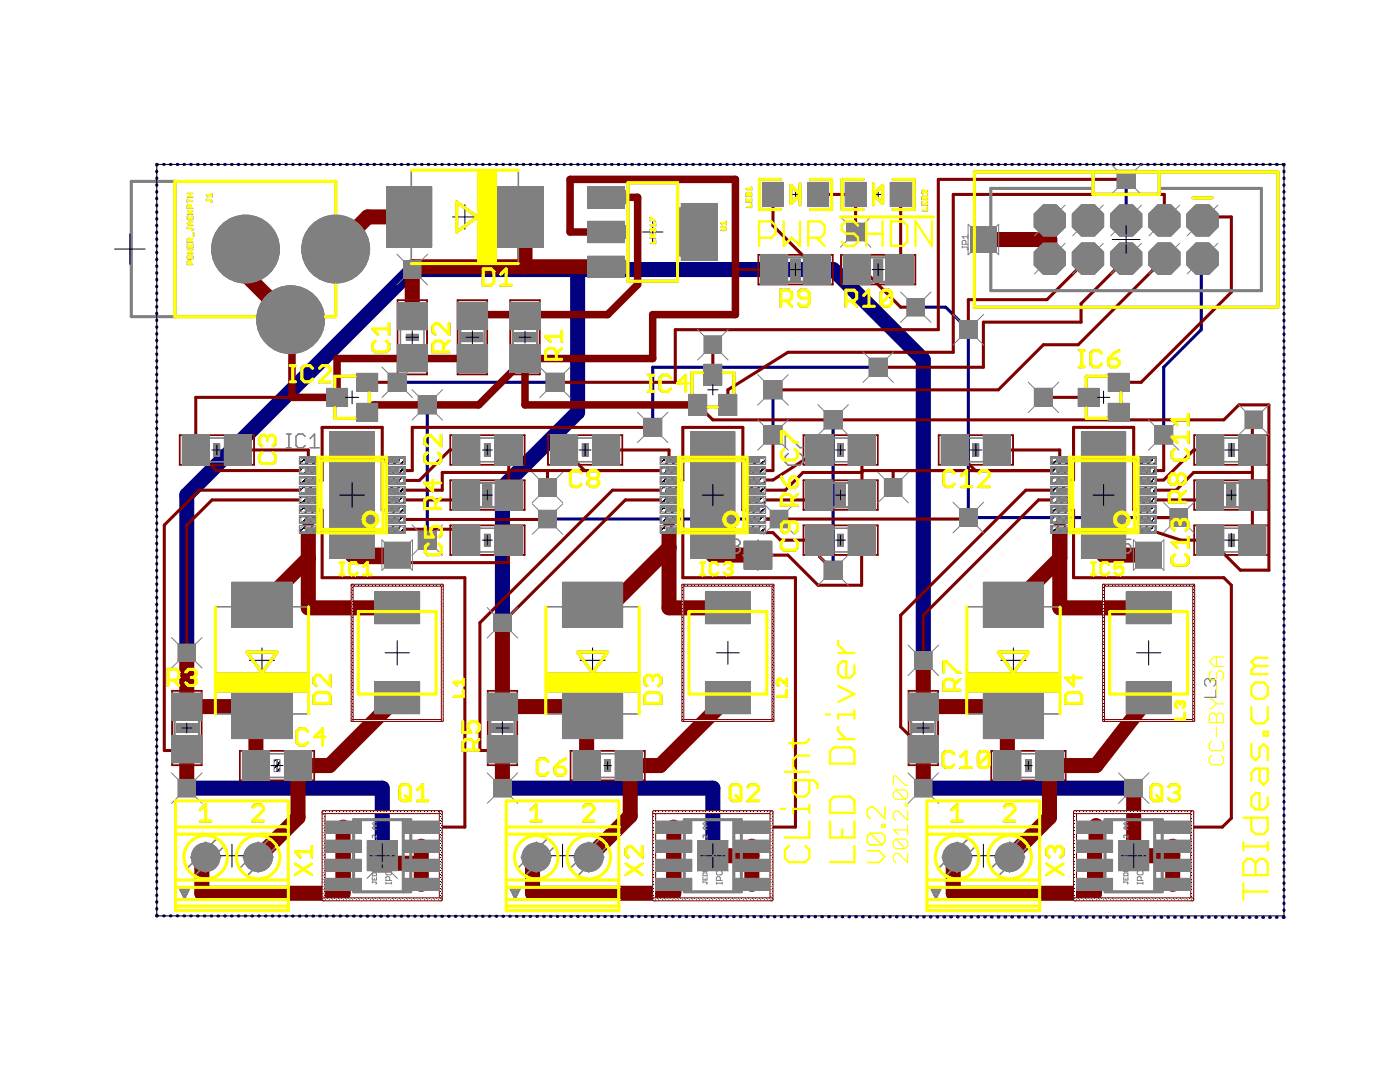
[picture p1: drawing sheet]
<svg xmlns="http://www.w3.org/2000/svg" width="279mm" height="216mm" viewBox="0 0 279 216" stroke-linecap="round" stroke-linejoin="round" font-family="sans-serif">
<g fill="#808080" stroke="#808080" stroke-width=".2">
<circle cx="67" cy="49.7" r="6.8"/>
<circle cx="49" cy="49.7" r="6.8"/>
<circle cx="58" cy="63.8" r="6.8"/>
<circle cx="41" cy="171" r="2.86"/>
<circle cx="51.5" cy="171" r="2.86"/>
<circle cx="107" cy="171" r="2.86"/>
<circle cx="117.5" cy="171" r="2.86"/>
<circle cx="191" cy="171" r="2.86"/>
<circle cx="201.5" cy="171" r="2.86"/>
</g>
<g fill="#808080" stroke="#808080" stroke-width=".2">
<path d="M193.7 45.2h5.1v5.2h-5.1z"/>
<path d="M76.7 108.2h5.1v5.1h-5.1z"/>
<path d="M226.7 108.2h5.1v5.1h-5.1z"/>
<path d="M248.5 82h3.5v3.5h-3.5z"/>
<path d="M140.5 67.1h3.5v3.4h-3.5z"/>
<path d="M107.5 95.5h3.5v3.5h-3.5z"/>
<path d="M148.5 108h5.5v5.5h-5.5z"/>
<path d="M206.4 77.5h3.6v3.6h-3.6z"/>
<path d="M176.5 95.5h3.5v3.5h-3.5z"/>
<path d="M169 44.6h3.5v3.4h-3.5z"/>
<path d="M98.5 122.5h3.5v3.5h-3.5z"/>
<path d="M35.5 128.5h3.5v3.5h-3.5z"/>
<path d="M80.5 52h3.5v3.5h-3.5z"/>
<path d="M182.5 130h3.5v3.5h-3.5z"/>
<path d="M128.5 83.5h3.6v3.6h-3.6z"/>
<path d="M173.5 71.5h3.6v3.6h-3.6z"/>
<path d="M35.5 155.5h3.5v3.5h-3.5z"/>
<path d="M74.5 170.5h3.5v3.5h-3.5z"/>
<path d="M164.5 82h3.6v3.6h-3.6z"/>
<path d="M164.5 112h3.6v3.6h-3.6z"/>
<path d="M83.5 79h3.6v3.6h-3.6z"/>
<path d="M83.5 106h3.6v3.6h-3.6z"/>
<path d="M109 74.5h3.6v3.6h-3.6z"/>
<path d="M77.5 74.5h3.6v3.6h-3.6z"/>
<path d="M222.9 34h3.6v3.6h-3.6z"/>
<path d="M98.5 155.5h3.5v3.5h-3.5z"/>
<path d="M140.5 169h3.5v3.5h-3.5z"/>
<path d="M182.5 155.5h3.5v3.5h-3.5z"/>
<path d="M224.5 155.5h3.5v3.5h-3.5z"/>
<path d="M152.5 85h3.6v3.6h-3.6z"/>
<path d="M152.5 76h3.6v3.6h-3.6z"/>
<path d="M230.4 85h3.6v3.6h-3.6z"/>
<path d="M107.5 101.8h3.5v3.5h-3.5z"/>
<path d="M153.7 101.8h3.5v3.5h-3.5z"/>
<path d="M191.5 101.5h3.5v3.5h-3.5z"/>
<path d="M233.5 101.5h3.5v3.5h-3.5z"/>
<path d="M191.5 64.1h3.5v3.4h-3.5z"/>
<path d="M181 59.6h3.5v3.4h-3.5z"/>
<circle cx="240" cy="44" r="3.4"/>
<circle cx="240" cy="51.6" r="3.4"/>
<circle cx="232.4" cy="44" r="3.4"/>
<circle cx="232.4" cy="51.6" r="3.4"/>
<circle cx="224.7" cy="44" r="3.4"/>
<circle cx="224.7" cy="51.6" r="3.4"/>
<circle cx="217.1" cy="44" r="3.4"/>
<circle cx="217.1" cy="51.6" r="3.4"/>
<circle cx="209.5" cy="44" r="3.4"/>
<circle cx="209.5" cy="51.6" r="3.4"/>
</g>
<g fill="none" stroke="#000080" stroke-width=".61">
<path d="M31.3 34.1v.2M31.3 35.5v.1M31.3 36.9v.1M31.3 38.2v.2M31.3 39.5v.2M31.4 32.8h-.1v.2M32.6 32.8h.2M34 32.8h.1M35.3 32.8h.2M36.7 32.8h.2M38.1 32.8h.1M39.4 32.8h.2"/>
<path d="M40.8 32.8h.1M42.1 32.8h.2M43.5 32.8h.1M44.8 32.8h.2M46.2 32.8h.1M47.5 32.8h.2M48.9 32.8h.1M50.2 32.8h.2M51.6 32.8h.2M53 32.8h.1M54.3 32.8h.2M55.7 32.8h.1"/>
<path d="M57 32.8h.2M58.4 32.8h.1M59.7 32.8h.2M61.1 32.8h.1M62.4 32.8h.2M63.8 32.8h.1M65.1 32.8h.2M66.5 32.8h.2M67.8 32.8h.2M69.2 32.8h.2M70.5 32.8h.2M71.9 32.8h.2"/>
<path d="M73.3 32.8h.1M74.6 32.8h.2M76 32.8h.1M77.3 32.8h.2M78.7 32.8h.1M80 32.8h.2M81.4 32.8h.1M82.7 32.8h.2M84.1 32.8h.1M85.4 32.8h.2M86.8 32.8h.2M88.2 32.8h.1"/>
<path d="M89.5 32.8h.2M90.9 32.8h.1M92.2 32.8h.2M93.6 32.8h.1M94.9 32.8h.2M96.3 32.8h.1M97.6 32.8h.2M99 32.8h.1M100.4 32.8h.1M101.7 32.8h.2M103.1 32.8h.1M104.4 32.8h.2"/>
<path d="M105.8 32.8h.1M107.1 32.8h.2M108.5 32.8h.1M109.8 32.8h.2M111.2 32.8h.1M112.5 32.8h.2M113.9 32.8h.1M115.3 32.8h.1M116.6 32.8h.2M118 32.8h.1M119.3 32.8h.2M120.7 32.8h.1"/>
<path d="M122 32.8h.2M123.4 32.8h.1M124.7 32.8h.2M126.1 32.8h.1M127.4 32.8h.2M128.8 32.8h.1M130.1 32.8h.2M131.5 32.8h.2M132.8 32.8h.2M134.2 32.8h.2M135.6 32.8h.1M136.9 32.8h.2"/>
<path d="M138.3 32.8h.1M139.6 32.8h.2M141 32.8h.1M142.3 32.8h.2M143.7 32.8h.1M145 32.8h.2M146.4 32.8h.1M147.7 32.8h.2M149.1 32.8h.1M150.5 32.8h.1M151.8 32.8h.2M153.2 32.8h.1"/>
<path d="M154.5 32.8h.2M155.9 32.8h.1M157.2 32.8h.2M158.6 32.8h.1M159.9 32.8h.2M161.3 32.8h.1M162.6 32.8h.2M164 32.8h.1M165.4 32.8h.1M166.7 32.8h.2M168.1 32.8h.1M169.4 32.8h.2"/>
<path d="M170.8 32.8h.1M172.1 32.8h.2M173.5 32.8h.1M174.8 32.8h.2M176.2 32.8h.1M177.5 32.8h.2M178.9 32.8h.1M180.3 32.8h.1M181.6 32.8h.2M183 32.8h.1M184.3 32.8h.2M185.7 32.8h.1"/>
<path d="M187 32.8h.2M188.4 32.8h.1M189.7 32.8h.2M191.1 32.8h.1M192.4 32.8h.2M193.8 32.8h.2M195.1 32.8h.2M196.5 32.8h.2M197.8 32.8h.2M199.2 32.8h.2M200.6 32.8h.1M201.9 32.8h.2"/>
<path d="M203.3 32.8h.1M204.6 32.8h.2M206 32.8h.1M207.3 32.8h.2M208.7 32.8h.1M210 32.8h.2M211.4 32.8h.1M212.7 32.8h.2M214.1 32.8h.1M215.5 32.8h.1M216.8 32.8h.2M218.2 32.8h.1"/>
<path d="M219.5 32.8h.2M220.9 32.8h.1M222.2 32.8h.2M223.6 32.8h.1M224.7 35.8v8.2M224.9 32.8h.2M226.3 32.8h.1M227.6 32.8h.2M229 32.8h.2M230.4 32.8h.1M231.7 32.8h.2M233.1 32.8h.1"/>
<path d="M234.4 32.8h.2M235.8 32.8h.1M237.1 32.8h.2M238.5 32.8h.1M239.8 32.8h.2M241.2 32.8h.1M242.5 32.8h.2M243.9 32.8h.2M245.3 32.8h.1M246.6 32.8h.2M247.9 32.8h.2M249.3 32.8h.2"/>
<path d="M250.7 32.8h.1M252 32.8h.2M253.4 32.8h.1M254.7 32.8h.2M256.1 32.8h.1v.2M256.2 34.1v.2M256.2 35.5v.1M256.2 36.9v.1M256.2 38.2v.2M256.2 39.6v.1M31.3 40.9v.1M31.3 42.2v.2"/>
<path d="M31.3 43.6v.2M31.3 44.9v.2M31.3 46.3v.1M31.3 47.6v.2M31.3 49v.1M31.3 50.3v.2M31.3 51.7v.1M31.3 53v.2M31.3 54.4v.1M31.3 55.7v.2M31.3 57.1v.1M31.3 58.4v.2"/>
<path d="M31.3 59.8v.1M240 51.6l-.3 .2v14l-7.5 7.5v13.5M256.2 40.9v.2M256.2 42.3v.1M256.2 43.6v.2M256.2 45v.1M256.2 46.3v.2M256.2 47.7v.1M256.2 49v.2M256.2 50.4v.1M256.2 51.7v.2M256.2 53.1v.1"/>
<path d="M256.2 54.4v.2M256.2 55.8v.1M256.2 57.1v.2M256.2 58.5v.2M256.2 59.8v.2M31.3 61.1v.2M31.3 62.5v.1M31.3 63.8v.2M31.3 65.2v.1M31.3 66.5v.2M31.3 67.9v.1M31.3 69.2v.2"/>
<path d="M31.3 70.6v.1M31.3 71.9v.2M31.3 73.3v.1M31.3 74.6v.2M31.3 76v.1M31.3 77.3v.2M31.3 78.7v.1M79.3 76.3h31.5M154.3 77.8v9M175.3 73.3h-45v12M182.8 61.3h5.9l4.6 4.5v37.5h41.9M256.2 61.2v.1"/>
<path d="M256.2 62.5v.2M256.2 63.9v.2M256.2 65.3v.1M256.2 66.6v.2M256.2 68v.1M256.2 69.3v.2M256.2 70.7v.1M256.2 72v.2M256.2 73.4v.1M256.2 74.7v.2M256.2 76.1v.1M256.2 77.4v.2"/>
<path d="M256.2 78.8v.1M31.3 80v.2M31.3 81.4v.1M31.3 82.7v.2M31.3 84.1v.1M31.3 85.4v.2M31.3 86.8v.1M31.3 88.1v.2M31.3 89.5v.1M31.3 90.8v.2M31.3 92.2v.1M31.3 93.5v.2"/>
<path d="M31.3 94.9v.1M31.3 96.2v.2M31.3 97.6v.1M31.3 98.9v.2M85.3 80.8v27M166.3 83.8v30M256.2 80.1v.2M256.2 81.5v.1M256.2 82.8v.2M256.2 84.2v.1M256.2 85.5v.2M256.2 86.9v.1"/>
<path d="M256.2 88.2v.2M256.2 89.6v.1M256.2 91v.1M256.2 92.3v.2M256.2 93.6v.2M256.2 95v.2M256.2 96.4v.1M256.2 97.7v.2M256.2 99.1v.1M31.3 100.3v.1M31.3 101.6v.2M31.3 103v.1"/>
<path d="M31.3 104.3v.2M31.3 105.7v.1M31.3 107v.2M31.3 108.4v.1M31.3 109.7v.2M31.3 111.1v.1M31.3 112.4v.2M31.3 113.8v.1M31.3 115.1v.2M31.3 116.5v.1M31.3 117.8v.2M31.3 119.2v.1"/>
<path d="M109.3 103.6h46.2M256.2 100.4v.2M256.2 101.8v.1M256.2 103.1v.2M256.2 104.5v.1M256.2 105.8v.2M256.2 107.2v.1M256.2 108.5v.2M256.2 109.9v.1M256.2 111.2v.2M256.2 112.6v.1M256.2 113.9v.2"/>
<path d="M256.2 115.3v.1M256.2 116.6v.2M256.2 118v.2M256.2 119.3v.2M31.3 120.5v.2M31.3 121.9v.1M31.3 123.2v.2M31.3 124.6v.1M31.3 125.9v.2M31.3 127.3v.1M31.3 128.6v.2M31.3 130v.1"/>
<path d="M31.3 131.3v.2M31.3 132.7v.1M31.3 134v.2M31.3 135.4v.1M31.3 136.7v.2M31.3 138.1v.1M31.3 139.4v.2M256.2 120.7v.1M256.2 122v.2M256.2 123.4v.1M256.2 124.8v.1M256.2 126.1v.2"/>
<path d="M256.2 127.5v.1M256.2 128.8v.2M256.2 130.2v.1M256.2 131.5v.2M256.2 132.9v.1M256.2 134.2v.2M256.2 135.6v.1M256.2 136.9v.2M256.2 138.3v.1M256.2 139.6v.2M31.3 140.8v.1M31.3 142.1v.2"/>
<path d="M31.3 143.5v.1M31.3 144.8v.2M31.3 146.2v.1M31.3 147.5v.2M31.3 148.9v.1M31.3 150.2v.2M31.3 151.6v.1M31.3 152.9v.2M31.3 154.3v.1M31.3 155.6v.2M31.3 157v.1M31.3 158.3v.2"/>
<path d="M31.3 159.7v.1M256.2 141v.1M256.2 142.3v.2M256.2 143.7v.1M256.2 145v.2M256.2 146.4v.1M256.2 147.7v.2M256.2 149.1v.1M256.2 150.5v.1M256.2 151.8v.2M256.2 153.1v.2M256.2 154.5v.2"/>
<path d="M256.2 155.9v.1M256.2 157.2v.2M256.2 158.6v.1M256.2 159.9v.2M31.3 161v.2M31.3 162.4v.1M31.3 163.7v.2M31.3 165.1v.1M31.3 166.4v.2M31.3 167.8v.1M31.3 169.1v.1M31.3 170.5v.1"/>
<path d="M31.3 171.8v.2M31.3 173.2v.1M31.3 174.5v.1M31.3 175.9v.1M31.3 177.2v.2M31.3 178.6v.1M31.3 179.9v.1M256.2 161.3v.1M256.2 162.6v.2M256.2 164v.1M256.2 165.3v.2M256.2 166.7v.1"/>
<path d="M256.2 168v.2M256.2 169.4v.1M256.2 170.7v.2M256.2 172.1v.1M256.2 173.4v.2M256.2 174.8v.1M256.2 176.1v.2M256.2 177.5v.2M256.2 178.8v.2M31.3 182.6v.2h.1M31.3 181.3v.1M32.6 182.8h.2"/>
<path d="M34 182.8h.1M35.3 182.8h.2M36.7 182.8h.2M38.1 182.8h.1M39.4 182.8h.2M40.8 182.8h.1M42.1 182.8h.2M43.5 182.8h.1M44.8 182.8h.2M46.2 182.8h.1M47.5 182.8h.2M48.9 182.8h.1"/>
<path d="M50.2 182.8h.2M51.6 182.8h.2M53 182.8h.1M54.3 182.8h.2M55.7 182.8h.1M57 182.8h.2M58.4 182.8h.1M59.7 182.8h.2M61.1 182.8h.1M62.4 182.8h.2M63.8 182.8h.1M65.1 182.8h.2"/>
<path d="M66.5 182.8h.2M67.8 182.8h.2M69.2 182.8h.2M70.5 182.8h.2M71.9 182.8h.2M73.3 182.8h.1M74.6 182.8h.2M76 182.8h.1M77.3 182.8h.2M78.7 182.8h.1M80 182.8h.2M81.4 182.8h.1"/>
<path d="M82.7 182.8h.2M84.1 182.8h.1M85.4 182.8h.2M86.8 182.8h.2M88.2 182.8h.1M89.5 182.8h.2M90.9 182.8h.1M92.2 182.8h.2M93.6 182.8h.1M94.9 182.8h.2M96.3 182.8h.1M97.6 182.8h.2"/>
<path d="M99 182.8h.1M100.4 182.8h.1M101.7 182.8h.2M103.1 182.9h.1M104.4 182.9h.2M105.8 182.9h.1M107.1 182.9h.2M108.5 182.9h.1M109.8 182.9h.2M111.2 182.9h.1M112.5 182.9h.2M113.9 182.9h.1"/>
<path d="M115.3 182.9h.1M116.6 182.9h.2M118 182.9h.1M119.3 182.9h.2M120.7 182.9h.1M122 182.9h.2M123.4 182.9h.1M124.7 182.9h.2M126.1 182.9h.1M127.4 182.9h.2M128.8 182.9h.1M130.1 182.9h.2"/>
<path d="M131.5 182.9h.2M132.8 182.9h.2M134.2 182.9h.2M135.6 182.9h.1M136.9 182.9h.2M138.3 182.9h.1M139.6 182.9h.2M141 182.9h.1M142.3 182.9h.2M143.7 182.9h.1M145 182.9h.2M146.4 182.9h.1"/>
<path d="M147.7 182.9h.2M149.1 182.9h.1M150.5 182.9h.1M151.8 182.9h.2M153.2 182.9h.1M154.5 182.9h.2M155.9 182.9h.1M157.2 182.9h.2M158.6 182.9h.1M159.9 182.9h.2M161.3 182.9h.1M162.6 182.9h.2"/>
<path d="M164 182.9h.1M165.4 182.9h.1M166.7 182.9h.2M168.1 182.9h.1M169.4 182.9h.2M170.8 182.9h.1M172.1 182.9h.2M173.5 182.9h.1M174.8 182.9h.2M176.2 182.9h.1M177.5 182.9h.2M178.9 182.9h.1"/>
<path d="M180.3 182.9h.1M181.6 182.9h.2M183 183h.1M184.3 183h.2M185.7 183h.1M187 183h.2M188.4 183h.1M189.7 183h.2M191.1 183h.1M192.4 183h.2M193.8 183h.2M195.1 183h.2"/>
<path d="M196.5 183h.2M197.8 183h.2M199.2 183h.2M200.6 183h.1M201.9 183h.2M203.3 183h.1M204.6 183h.2M206 183h.1M207.3 183h.2M208.7 183h.1M210 183h.2M211.4 183h.1"/>
<path d="M212.7 183h.2M214.1 183h.1M215.5 183h.1M216.8 183h.2M218.2 183h.1M219.5 183h.2M220.9 183h.1M222.2 183h.2M223.6 183h.1M224.9 183h.2M226.3 183h.1M227.6 183h.2"/>
<path d="M229 183h.2M230.4 183h.1M231.7 183h.2M233.1 183h.1M234.4 183h.2M235.8 183h.1M237.1 183h.2M238.5 183h.1M239.8 183h.2M241.2 183h.1M242.5 183h.2M243.9 183h.2"/>
<path d="M245.3 183h.1M246.6 183h.2M247.9 183h.2M249.3 183h.2M250.7 183h.1M252 183h.2M253.4 183h.1M254.7 183h.2M256.2 180.2v.1M256.2 181.5v.2M256.2 182.9v.1h-.1"/>
</g>
<path d="M115.3 53.8v28.5l-15 15v27M37.3 131.8v-33l45-45h84l18 18v60M37.3 157.3h39v15M100.3 157.3h42v13.5M184.3 157.3h42" fill="none" stroke="#000080" stroke-width="3"/>
<circle cx="67" cy="49.7" r="6.5" fill="#008000" stroke="#008000" stroke-width=".2"/>
<circle cx="67" cy="49.7" r="4.5" fill="#fff" stroke="#000" stroke-width=".2"/>
<circle cx="49" cy="49.7" r="6.5" fill="#008000" stroke="#008000" stroke-width=".2"/>
<circle cx="49" cy="49.7" r="4.5" fill="#fff" stroke="#000" stroke-width=".2"/>
<circle cx="58" cy="63.8" r="6.5" fill="#008000" stroke="#008000" stroke-width=".2"/>
<circle cx="58" cy="63.8" r="4.5" fill="#fff" stroke="#000" stroke-width=".2"/>
<circle cx="41" cy="171" r="2.54" fill="#008000" stroke="#008000" stroke-width=".2"/>
<circle cx="41" cy="171" r="1.65" fill="#fff" stroke="#000" stroke-width=".2"/>
<circle cx="51.5" cy="171" r="2.54" fill="#008000" stroke="#008000" stroke-width=".2"/>
<circle cx="51.5" cy="171" r="1.65" fill="#fff" stroke="#000" stroke-width=".2"/>
<circle cx="107" cy="171" r="2.54" fill="#008000" stroke="#008000" stroke-width=".2"/>
<circle cx="107" cy="171" r="1.65" fill="#fff" stroke="#000" stroke-width=".2"/>
<circle cx="117.5" cy="171" r="2.54" fill="#008000" stroke="#008000" stroke-width=".2"/>
<circle cx="117.5" cy="171" r="1.65" fill="#fff" stroke="#000" stroke-width=".2"/>
<circle cx="191" cy="171" r="2.54" fill="#008000" stroke="#008000" stroke-width=".2"/>
<circle cx="191" cy="171" r="1.65" fill="#fff" stroke="#000" stroke-width=".2"/>
<circle cx="201.5" cy="171" r="2.54" fill="#008000" stroke="#008000" stroke-width=".2"/>
<circle cx="201.5" cy="171" r="1.65" fill="#fff" stroke="#000" stroke-width=".2"/>
<circle cx="240" cy="44" r="3" fill="#008000" stroke="#008000" stroke-width=".2"/>
<circle cx="240" cy="44" r="1.52" fill="#fff" stroke="#000" stroke-width=".2"/>
<circle cx="240" cy="51.6" r="3" fill="#008000" stroke="#008000" stroke-width=".2"/>
<circle cx="240" cy="51.6" r="1.52" fill="#fff" stroke="#000" stroke-width=".2"/>
<circle cx="232.4" cy="44" r="3" fill="#008000" stroke="#008000" stroke-width=".2"/>
<circle cx="232.4" cy="44" r="1.52" fill="#fff" stroke="#000" stroke-width=".2"/>
<circle cx="232.4" cy="51.6" r="3" fill="#008000" stroke="#008000" stroke-width=".2"/>
<circle cx="232.4" cy="51.6" r="1.52" fill="#fff" stroke="#000" stroke-width=".2"/>
<circle cx="224.7" cy="44" r="3" fill="#008000" stroke="#008000" stroke-width=".2"/>
<circle cx="224.7" cy="44" r="1.52" fill="#fff" stroke="#000" stroke-width=".2"/>
<circle cx="224.7" cy="51.6" r="3" fill="#008000" stroke="#008000" stroke-width=".2"/>
<circle cx="224.7" cy="51.6" r="1.52" fill="#fff" stroke="#000" stroke-width=".2"/>
<circle cx="217.1" cy="44" r="3" fill="#008000" stroke="#008000" stroke-width=".2"/>
<circle cx="217.1" cy="44" r="1.52" fill="#fff" stroke="#000" stroke-width=".2"/>
<circle cx="217.1" cy="51.6" r="3" fill="#008000" stroke="#008000" stroke-width=".2"/>
<circle cx="217.1" cy="51.6" r="1.52" fill="#fff" stroke="#000" stroke-width=".2"/>
<circle cx="209.5" cy="44" r="3" fill="#008000" stroke="#008000" stroke-width=".2"/>
<circle cx="209.5" cy="44" r="1.52" fill="#fff" stroke="#000" stroke-width=".2"/>
<circle cx="209.5" cy="51.6" r="3" fill="#008000" stroke="#008000" stroke-width=".2"/>
<circle cx="209.5" cy="51.6" r="1.52" fill="#fff" stroke="#000" stroke-width=".2"/>
<path d="M194 45.6h4.5v4.4h-4.5z" fill="#008000" stroke="#008000" stroke-width=".2"/>
<circle cx="196.3" cy="47.8" r="1.5" fill="#fff" stroke="#000" stroke-width=".2"/>
<path d="M77 108.5h4.5v4.5h-4.5z" fill="#008000" stroke="#008000" stroke-width=".2"/>
<circle cx="79.3" cy="110.8" r="1.5" fill="#fff" stroke="#000" stroke-width=".2"/>
<path d="M227 108.5h4.5v4.5h-4.5z" fill="#008000" stroke="#008000" stroke-width=".2"/>
<circle cx="229.2" cy="110.8" r="1.5" fill="#fff" stroke="#000" stroke-width=".2"/>
<path d="M248.8 82.3h2.9v2.9h-2.9z" fill="#008000" stroke="#008000" stroke-width=".2"/>
<circle cx="250.2" cy="83.8" r=".91" fill="#fff" stroke="#000" stroke-width=".2"/>
<path d="M140.8 67.4h2.9v2.8h-2.9z" fill="#008000" stroke="#008000" stroke-width=".2"/>
<circle cx="142.3" cy="68.8" r=".91" fill="#fff" stroke="#000" stroke-width=".2"/>
<path d="M107.8 95.8h2.9v2.9h-2.9z" fill="#008000" stroke="#008000" stroke-width=".2"/>
<circle cx="109.3" cy="97.3" r=".91" fill="#fff" stroke="#000" stroke-width=".2"/>
<path d="M148.8 108.3h4.9v4.9h-4.9z" fill="#008000" stroke="#008000" stroke-width=".2"/>
<circle cx="151.3" cy="110.8" r="1.65" fill="#fff" stroke="#000" stroke-width=".2"/>
<path d="M206.7 77.8h3v3h-3z" fill="#008000" stroke="#008000" stroke-width=".2"/>
<circle cx="208.2" cy="79.3" r=".91" fill="#fff" stroke="#000" stroke-width=".2"/>
<path d="M176.8 95.8h2.9v2.9h-2.9z" fill="#008000" stroke="#008000" stroke-width=".2"/>
<circle cx="178.2" cy="97.3" r=".91" fill="#fff" stroke="#000" stroke-width=".2"/>
<path d="M169.3 44.9h2.9v2.8h-2.9z" fill="#008000" stroke="#008000" stroke-width=".2"/>
<circle cx="170.8" cy="46.3" r=".91" fill="#fff" stroke="#000" stroke-width=".2"/>
<path d="M98.8 122.8h2.9v2.9h-2.9z" fill="#008000" stroke="#008000" stroke-width=".2"/>
<circle cx="100.3" cy="124.3" r=".91" fill="#fff" stroke="#000" stroke-width=".2"/>
<path d="M35.8 128.8h2.9v2.9h-2.9z" fill="#008000" stroke="#008000" stroke-width=".2"/>
<circle cx="37.3" cy="130.3" r=".91" fill="#fff" stroke="#000" stroke-width=".2"/>
<path d="M80.8 52.3h2.9v2.9h-2.9z" fill="#008000" stroke="#008000" stroke-width=".2"/>
<circle cx="82.3" cy="53.8" r=".91" fill="#fff" stroke="#000" stroke-width=".2"/>
<path d="M182.8 130.3h2.9v2.9h-2.9z" fill="#008000" stroke="#008000" stroke-width=".2"/>
<circle cx="184.3" cy="131.8" r=".91" fill="#fff" stroke="#000" stroke-width=".2"/>
<path d="M128.8 83.8h3v3h-3z" fill="#008000" stroke="#008000" stroke-width=".2"/>
<circle cx="130.3" cy="85.3" r=".91" fill="#fff" stroke="#000" stroke-width=".2"/>
<path d="M173.8 71.8h3v3h-3z" fill="#008000" stroke="#008000" stroke-width=".2"/>
<circle cx="175.3" cy="73.3" r=".91" fill="#fff" stroke="#000" stroke-width=".2"/>
<path d="M35.8 155.8h2.9v2.9h-2.9z" fill="#008000" stroke="#008000" stroke-width=".2"/>
<circle cx="37.3" cy="157.3" r=".91" fill="#fff" stroke="#000" stroke-width=".2"/>
<path d="M74.8 170.8h2.9v2.9h-2.9z" fill="#008000" stroke="#008000" stroke-width=".2"/>
<circle cx="76.3" cy="172.3" r=".91" fill="#fff" stroke="#000" stroke-width=".2"/>
<path d="M164.8 82.3h3v3h-3z" fill="#008000" stroke="#008000" stroke-width=".2"/>
<circle cx="166.3" cy="83.8" r=".91" fill="#fff" stroke="#000" stroke-width=".2"/>
<path d="M164.8 112.3h3v3h-3z" fill="#008000" stroke="#008000" stroke-width=".2"/>
<circle cx="166.3" cy="113.8" r=".91" fill="#fff" stroke="#000" stroke-width=".2"/>
<path d="M83.8 79.3h3v3h-3z" fill="#008000" stroke="#008000" stroke-width=".2"/>
<circle cx="85.3" cy="80.8" r=".91" fill="#fff" stroke="#000" stroke-width=".2"/>
<path d="M83.8 106.3h3v3h-3z" fill="#008000" stroke="#008000" stroke-width=".2"/>
<circle cx="85.3" cy="107.8" r=".91" fill="#fff" stroke="#000" stroke-width=".2"/>
<path d="M109.3 74.8h3v3h-3z" fill="#008000" stroke="#008000" stroke-width=".2"/>
<circle cx="110.8" cy="76.3" r=".91" fill="#fff" stroke="#000" stroke-width=".2"/>
<path d="M77.8 74.8h3v3h-3z" fill="#008000" stroke="#008000" stroke-width=".2"/>
<circle cx="79.3" cy="76.3" r=".91" fill="#fff" stroke="#000" stroke-width=".2"/>
<path d="M223.2 34.3h3.1v3h-3.1z" fill="#008000" stroke="#008000" stroke-width=".2"/>
<circle cx="224.7" cy="35.8" r=".91" fill="#fff" stroke="#000" stroke-width=".2"/>
<path d="M98.8 155.8h2.9v2.9h-2.9z" fill="#008000" stroke="#008000" stroke-width=".2"/>
<circle cx="100.3" cy="157.3" r=".91" fill="#fff" stroke="#000" stroke-width=".2"/>
<path d="M140.8 169.3h2.9v2.9h-2.9z" fill="#008000" stroke="#008000" stroke-width=".2"/>
<circle cx="142.3" cy="170.8" r=".91" fill="#fff" stroke="#000" stroke-width=".2"/>
<path d="M182.8 155.8h2.9v2.9h-2.9z" fill="#008000" stroke="#008000" stroke-width=".2"/>
<circle cx="184.3" cy="157.3" r=".91" fill="#fff" stroke="#000" stroke-width=".2"/>
<path d="M224.8 155.8h2.9v2.9h-2.9z" fill="#008000" stroke="#008000" stroke-width=".2"/>
<circle cx="226.3" cy="157.3" r=".91" fill="#fff" stroke="#000" stroke-width=".2"/>
<path d="M152.8 85.3h3v3h-3z" fill="#008000" stroke="#008000" stroke-width=".2"/>
<circle cx="154.3" cy="86.8" r=".91" fill="#fff" stroke="#000" stroke-width=".2"/>
<path d="M152.8 76.3h3v3h-3z" fill="#008000" stroke="#008000" stroke-width=".2"/>
<circle cx="154.3" cy="77.8" r=".91" fill="#fff" stroke="#000" stroke-width=".2"/>
<path d="M230.7 85.3h3v3h-3z" fill="#008000" stroke="#008000" stroke-width=".2"/>
<circle cx="232.2" cy="86.8" r=".91" fill="#fff" stroke="#000" stroke-width=".2"/>
<path d="M107.8 102.1h2.9v2.9h-2.9z" fill="#008000" stroke="#008000" stroke-width=".2"/>
<circle cx="109.3" cy="103.6" r=".91" fill="#fff" stroke="#000" stroke-width=".2"/>
<path d="M154 102.1h2.9v2.9h-2.9z" fill="#008000" stroke="#008000" stroke-width=".2"/>
<circle cx="155.5" cy="103.6" r=".91" fill="#fff" stroke="#000" stroke-width=".2"/>
<path d="M191.8 101.8h2.9v2.9h-2.9z" fill="#008000" stroke="#008000" stroke-width=".2"/>
<circle cx="193.3" cy="103.3" r=".91" fill="#fff" stroke="#000" stroke-width=".2"/>
<path d="M233.8 101.8h2.9v2.9h-2.9z" fill="#008000" stroke="#008000" stroke-width=".2"/>
<circle cx="235.2" cy="103.3" r=".91" fill="#fff" stroke="#000" stroke-width=".2"/>
<path d="M191.8 64.3h2.9v2.9h-2.9z" fill="#008000" stroke="#008000" stroke-width=".2"/>
<circle cx="193.3" cy="65.8" r=".91" fill="#fff" stroke="#000" stroke-width=".2"/>
<path d="M181.3 59.9h2.9v2.8h-2.9z" fill="#008000" stroke="#008000" stroke-width=".2"/>
<circle cx="182.8" cy="61.3" r=".91" fill="#fff" stroke="#000" stroke-width=".2"/>
<g fill="#800000" stroke="#800000" stroke-width=".2">
<path d="M77.6 105.1h2.9v1h-2.9z"/>
<path d="M77.6 103.2h2.9v.9h-2.9z"/>
<path d="M77.6 101.2h2.9v1h-2.9z"/>
<path d="M77.6 99.3h2.9v.9h-2.9z"/>
<path d="M77.6 97.3h2.9v1h-2.9z"/>
<path d="M77.6 95.4h2.9v.9h-2.9z"/>
<path d="M77.6 93.4h2.9v1h-2.9z"/>
<path d="M77.6 91.5h2.9v.9h-2.9z"/>
<path d="M60 91.5h3v.9h-3z"/>
<path d="M60 93.4h3v1h-3z"/>
<path d="M60 95.4h3v.9h-3z"/>
<path d="M60 97.3h3v1h-3z"/>
<path d="M60 99.3h3v.9h-3z"/>
<path d="M60 101.2h3v1h-3z"/>
<path d="M60 103.2h3v.9h-3z"/>
<path d="M60 105.1h3v1h-3z"/>
<path d="M66.2 86.5h8.2v24.6h-8.2z"/>
<path d="M34.6 147.1h5.4v4.8h-5.4z"/>
<path d="M34.6 138.6h5.4v4.8h-5.4z"/>
<path d="M80.8 171.7h6.6v1.9h-6.6z"/>
<path d="M65.2 171.7h6.6v1.9h-6.6z"/>
<path d="M80.8 175.6h6.6v1.8h-6.6z"/>
<path d="M80.8 167.9h6.6v1.9h-6.6z"/>
<path d="M80.8 164.1h6.6v1.8h-6.6z"/>
<path d="M65.2 175.6h6.6v1.8h-6.6z"/>
<path d="M65.2 167.9h6.6v1.9h-6.6z"/>
<path d="M65.2 164.1h6.6v1.8h-6.6z"/>
<path d="M46.6 138.7h11.4v8.4h-11.4z"/>
<path d="M46.6 116.5h11.4v8.4h-11.4z"/>
<path d="M75.1 118.4h8.4v5.8h-8.4z"/>
<path d="M75.1 136.4h8.4v5.7h-8.4z"/>
<path d="M48.7 150.1h4.8v5.4h-4.8z"/>
<path d="M57.1 150.1h4.8v5.4h-4.8z"/>
<path d="M90.6 96.1h4.8v5.4h-4.8z"/>
<path d="M99.1 96.1h4.8v5.4h-4.8z"/>
<path d="M90.7 87.1h4.8v5.4h-4.8z"/>
<path d="M99.1 87.1h4.8v5.4h-4.8z"/>
<path d="M45.1 87.1h4.8v5.4h-4.8z"/>
<path d="M36.7 87.1h4.8v5.4h-4.8z"/>
<path d="M117.6 37.5h6.7v3.7h-6.7z"/>
<path d="M117.6 44.5h6.7v3.6h-6.7z"/>
<path d="M117.6 51.4h6.7v3.7h-6.7z"/>
<path d="M136.2 40.9h6.7v10.8h-6.7z"/>
<path d="M102.1 69.2h5.4v4.7h-5.4z"/>
<path d="M102.1 60.6h5.4v4.8h-5.4z"/>
<path d="M91.6 60.6h5.4v4.8h-5.4z"/>
<path d="M91.6 69.2h5.4v4.7h-5.4z"/>
<path d="M90.7 105.1h4.8v5.4h-4.8z"/>
<path d="M99.1 105.1h4.8v5.4h-4.8z"/>
<path d="M79.6 60.7h5.4v4.8h-5.4z"/>
<path d="M79.6 69.1h5.4v4.8h-5.4z"/>
<path d="M65.5 77.8h3.6v3h-3.6z"/>
<path d="M71.5 80.8h3.6v3h-3.6z"/>
<path d="M71.5 74.8h3.6v3h-3.6z"/>
<path d="M149.5 105.1h3v1h-3z"/>
<path d="M149.5 103.2h3v.9h-3z"/>
<path d="M149.5 101.2h3v1h-3z"/>
<path d="M149.5 99.3h3v.9h-3z"/>
<path d="M149.5 97.3h3v1h-3z"/>
<path d="M149.5 95.4h3v.9h-3z"/>
<path d="M149.5 93.4h3v1h-3z"/>
<path d="M149.5 91.5h3v.9h-3z"/>
<path d="M132 91.5h3v.9h-3z"/>
<path d="M132 93.4h3v1h-3z"/>
<path d="M132 95.4h3v.9h-3z"/>
<path d="M132 97.3h3v1h-3z"/>
<path d="M132 99.3h3v.9h-3z"/>
<path d="M132 101.2h3v1h-3z"/>
<path d="M132 103.2h3v.9h-3z"/>
<path d="M132 105.1h3v1h-3z"/>
<path d="M138.2 86.5h8.2v24.6h-8.2z"/>
<path d="M97.6 147.1h5.4v4.8h-5.4z"/>
<path d="M97.6 138.6h5.4v4.8h-5.4z"/>
<path d="M146.7 171.7h6.7v1.9h-6.7z"/>
<path d="M131.2 171.7h6.6v1.9h-6.6z"/>
<path d="M146.7 175.6h6.7v1.8h-6.7z"/>
<path d="M146.7 167.9h6.7v1.9h-6.7z"/>
<path d="M146.7 164.1h6.7v1.8h-6.7z"/>
<path d="M131.2 175.6h6.6v1.8h-6.6z"/>
<path d="M131.2 167.9h6.6v1.9h-6.6z"/>
<path d="M131.2 164.1h6.6v1.8h-6.6z"/>
<path d="M112.6 138.7h11.4v8.4h-11.4z"/>
<path d="M112.6 116.5h11.4v8.4h-11.4z"/>
<path d="M141.1 118.4h8.4v5.8h-8.4z"/>
<path d="M141.1 136.4h8.4v5.7h-8.4z"/>
<path d="M114.7 150.1h4.8v5.4h-4.8z"/>
<path d="M123.1 150.1h4.7v5.4h-4.7z"/>
<path d="M161.1 96.1h4.8v5.4h-4.8z"/>
<path d="M169.6 96.1h4.8v5.4h-4.8z"/>
<path d="M161.2 87.1h4.7v5.4h-4.7z"/>
<path d="M169.6 87.1h4.7v5.4h-4.7z"/>
<path d="M118.6 87.1h4.8v5.4h-4.8z"/>
<path d="M110.2 87.1h4.8v5.4h-4.8z"/>
<path d="M161.2 105.1h4.7v5.4h-4.7z"/>
<path d="M169.6 105.1h4.7v5.4h-4.7z"/>
<path d="M140.8 73h3v3.6h-3z"/>
<path d="M137.8 79h3v3.6h-3z"/>
<path d="M143.8 79h3v3.6h-3z"/>
<path d="M227.5 105.1h3v1h-3z"/>
<path d="M227.5 103.2h3v.9h-3z"/>
<path d="M227.5 101.2h3v1h-3z"/>
<path d="M227.5 99.3h3v.9h-3z"/>
<path d="M227.5 97.3h3v1h-3z"/>
<path d="M227.5 95.4h3v.9h-3z"/>
<path d="M227.5 93.4h3v1h-3z"/>
<path d="M227.5 91.5h3v.9h-3z"/>
<path d="M210 91.5h3v.9h-3z"/>
<path d="M210 93.4h3v1h-3z"/>
<path d="M210 95.4h3v.9h-3z"/>
<path d="M210 97.3h3v1h-3z"/>
<path d="M210 99.3h3v.9h-3z"/>
<path d="M210 101.2h3v1h-3z"/>
<path d="M210 103.2h3v.9h-3z"/>
<path d="M210 105.1h3v1h-3z"/>
<path d="M216.1 86.5h8.2v24.6h-8.2z"/>
<path d="M181.5 147.1h5.5v4.8h-5.5z"/>
<path d="M181.5 138.6h5.5v4.8h-5.5z"/>
<path d="M230.7 171.7h6.6v1.9h-6.6z"/>
<path d="M215.1 171.7h6.6v1.9h-6.6z"/>
<path d="M230.7 175.6h6.6v1.8h-6.6z"/>
<path d="M230.7 167.9h6.6v1.9h-6.6z"/>
<path d="M230.7 164.1h6.6v1.8h-6.6z"/>
<path d="M215.1 175.6h6.6v1.8h-6.6z"/>
<path d="M215.1 167.9h6.6v1.9h-6.6z"/>
<path d="M215.1 164.1h6.6v1.8h-6.6z"/>
<path d="M196.6 138.7h11.3v8.4h-11.3z"/>
<path d="M196.6 116.5h11.3v8.4h-11.3z"/>
<path d="M225 118.4h8.4v5.8h-8.4z"/>
<path d="M225 136.4h8.4v5.7h-8.4z"/>
<path d="M198.6 150.1h4.8v5.4h-4.8z"/>
<path d="M207.1 150.1h4.7v5.4h-4.7z"/>
<path d="M239.1 96.1h4.8v5.4h-4.8z"/>
<path d="M247.6 96.1h4.8v5.4h-4.8z"/>
<path d="M239.1 87.1h4.8v5.4h-4.8z"/>
<path d="M247.5 87.1h4.8v5.4h-4.8z"/>
<path d="M196.6 87.1h4.7v5.4h-4.7z"/>
<path d="M188.2 87.1h4.7v5.4h-4.7z"/>
<path d="M239.1 105.1h4.8v5.4h-4.8z"/>
<path d="M247.5 105.1h4.8v5.4h-4.8z"/>
<path d="M215.5 77.8h3.6v3h-3.6z"/>
<path d="M221.4 80.8h3.6v3h-3.6z"/>
<path d="M221.4 74.8h3.6v3h-3.6z"/>
<path d="M99.7 37.6h8.4v11.4h-8.4z"/>
<path d="M77.5 37.6h8.4v11.4h-8.4z"/>
<path d="M152.5 36.7h3.6v4.2h-3.6z"/>
<path d="M161.5 36.7h3.6v4.2h-3.6z"/>
<path d="M152.1 51.1h4.8v5.4h-4.8z"/>
<path d="M160.6 51.1h4.8v5.4h-4.8z"/>
<path d="M168.6 51.1h4.8v5.4h-4.8z"/>
<path d="M177.1 51.1h4.8v5.4h-4.8z"/>
<path d="M177.9 36.7h3.6v4.2h-3.6z"/>
<path d="M169 36.7h3.6v4.2h-3.6z"/>
</g>
<g fill="none" stroke="#800000" stroke-width=".61">
<path d="M154.3 38.8v6.2l8.7 8.8M163.3 38.8h7.5v7.5M179.7 38.8v14.8l-.2 .2M224.7 35.8h-37.4v30h-52.5v10.5h-24M146.8 53.8h7.7M171 53.8h1.3l7.4 7.5h3.1M217.1 51.6l-8.2 8.2h-15.6v6M224.7 51.6l-8.9 9v3.7h-19.5v9h-21M232.4 44v-5.2h-42.2v31.5h-33l-11.9 7.5v3M232.4 51.6l-17.2 17.2h-7l-9 9h-44.9M240 44l.7-.7h5v15l-18 18h-4.5M58.3 79.3h-19.2v10.5l4.1 4.1h18.3"/>
<path d="M73.3 76.3h6M142.3 68.8v6M208.2 79.3h9.1M47.5 89.8h14v2.1M61.5 97.8h-21.7l-7 7v45h4.2l.3-.3M61.5 99.8h-19.2l-5 5v25.5M61.5 95.9h2.8v-10.6h12v16.5l2.7-.1M70.3 98.8v13.5h31.2v-4.5M74.8 80.8l-1.5 1.5M76.3 91.9h2.7M93 98.8l-1 1h-13M93.1 89.8h-3.3l-6.1 6.1h-4.7"/>
<path d="M101.5 89.8v9M101.5 94.3h-13.2v3.5h-9.3M101.5 93.9h32M109.3 93.9v3.4M112.6 89.8l4.1 4.1M121 89.8h12.5v2.1M130.3 85.3h-48v8.6h-3.3M133.5 97.8h-11.3l-26.4 26.5v25.5h4.2l.3-.3M133.5 99.8h-8.7l-24.5 24.5M133.5 95.9h2.8v-10.6h12v16.5l2.7-.1M139.3 80.8l3 3h101.9l3-3h6v33h-5.7l-6-6h-5.8l-6.7-2.2M148.3 91.9h2.7"/>
<path d="M154.3 86.8v7.1h-3.3M163.5 98.8l-1 1h-11.5M163.6 89.8l-9.3 6-3.3 .1M172 89.8v9M172 94.3h-11.7l-3.6 3.5h-5.7M172 93.9h39.5M178.2 93.9v3.4M190.5 89.8l4.2 4.1M198.9 89.8h12.6v2.1M211.5 97.8h-6.8l-25 25v22.2l4.6 4.5M211.5 99.8h-4.2l-23 23v9M211.5 95.9l2.7-.1v-10.5h12.1v16.4h2.7"/>
<path d="M223.2 82.3l-1.5 1.5M226.3 91.9h2.7M232.2 86.8v7.1h-3.2M241.5 98.8l-.3 .7-.7 .3h-11.5M241.5 89.8h-3.3l-6 6-3.2 .1M249.9 94.3h-11.7l-3.5 3.5h-5.7M250.2 83.8h-.3v24M61.5 101.7l2.8 .1v13.5h28.5v49.7h-8.7M79 105.6h11.9l2.2 2.2M85.3 105.6v2.2M109.3 103.6l-30.3 .1M133.5 101.7l2.8 .1v13.5h22.4v49.7h-8.6"/>
<path d="M151 105.6l.7 .7h2.6l1.5 1.5h7.8v3.3l2.7 2.7M172 107.8v9h-8.7l-6.1-6h-5.9M193.3 103.3l-.3 .3-42 .1M211.5 101.7l2.7 .1v13.5h30l1.5 1.5v46.5l-1.8 1.7h-9.9M235.2 103.3h-5.8l-.3 .1-.1 .3M100.3 140.8v.2M184.3 140.8v.2"/>
</g>
<g fill="none" stroke="#800000" stroke-width="3">
<path d="M49 49.7v5.1l9 9M81.7 43.3h-8.3l-6.4 6.4M103.9 43.3l.9 .9v9M121 53.2h-38.7v9.9M196.3 47.8h13.2v3.8M70.3 98.8v12h9M142.3 98.8v12h9M220.2 98.8v12h9M61.5 105.6v15.7h17.8M61.5 111.4l-9.2 9.3M133.5 105.6v15.7h11.8M133.5 109.3l-11.4 11.4h-3.8"/>
<path d="M211.5 105.6v15.7h17.7M211.5 111.4l-9.3 9.3M37.3 130.3v10.7h15v1.9l-.8 .2-.3 .5-.1 .5v8.7M79.3 139.3l-13.5 13.5h-6.3v10.3l-8 7.9M100.3 124.3v16.5M145.3 139.3l-13.6 13.5h-6.2v1.2l.3 .3v8.5l-8.3 8.2M184.3 131.8v9M229.2 139.3l-10.5 13.5h-9.3v10.3l-7.9 7.9M37.3 149.5v7.8M100.3 141h16.1a1.84 1.84 0 0 1 1.9 1.9l-1.2 1.2v8.7M100.3 149.5v7.8M184.3 141h16.1a1.88 1.88 0 0 1 1.8 1.9h-1.2v9.9"/>
<path d="M184.3 149.5v7.8M226.3 157.3v13.5h7.7M68.5 165v13.2h-28.2v-7.2h.7M76.3 172.3h7.8M84.1 168.8v7.7M134.5 165v13.2h-28.2v-7.2h.7M142.3 170.8h7.8M150.1 168.8v7.7M218.4 165l.3-.2v3.8l-.3 .2v9.4h-28.2v-7.2h.8M218.4 172.6l.3-.3v3.9l-.3 .3M234 168.8v7.7"/>
</g>
<path d="M121 39.4h6.3v17.4l-6 6h-26.8l-.2 .2M121 46.3h-7.2v-10.5h33v27h-16.5v8.7h-25.5M209.5 44v7.6M58 63.8l.3 .3v15.2h9v-7.8h27M82.3 71.5h.1M104.8 71.5l-9.3 9.3h-20.7l-.7 .1a1.41 1.41 0 0 0-.8 1.4M104.8 71.5v9.3h34.5M104.8 62.8v.2M61.5 103.7v1.9M133.5 103.7v1.9M211.5 103.7v1.9" fill="none" stroke="#800000" stroke-width="1.5"/>
<circle cx="67" cy="49.7" r="6.5" fill="#008000" stroke="#008000" stroke-width=".2"/>
<circle cx="67" cy="49.7" r="4.5" fill="#fff" stroke="#000" stroke-width=".2"/>
<circle cx="49" cy="49.7" r="6.5" fill="#008000" stroke="#008000" stroke-width=".2"/>
<circle cx="49" cy="49.7" r="4.5" fill="#fff" stroke="#000" stroke-width=".2"/>
<circle cx="58" cy="63.8" r="6.5" fill="#008000" stroke="#008000" stroke-width=".2"/>
<circle cx="58" cy="63.8" r="4.5" fill="#fff" stroke="#000" stroke-width=".2"/>
<circle cx="41" cy="171" r="2.54" fill="#008000" stroke="#008000" stroke-width=".2"/>
<circle cx="41" cy="171" r="1.65" fill="#fff" stroke="#000" stroke-width=".2"/>
<circle cx="51.5" cy="171" r="2.54" fill="#008000" stroke="#008000" stroke-width=".2"/>
<circle cx="51.5" cy="171" r="1.65" fill="#fff" stroke="#000" stroke-width=".2"/>
<circle cx="107" cy="171" r="2.54" fill="#008000" stroke="#008000" stroke-width=".2"/>
<circle cx="107" cy="171" r="1.65" fill="#fff" stroke="#000" stroke-width=".2"/>
<circle cx="117.5" cy="171" r="2.54" fill="#008000" stroke="#008000" stroke-width=".2"/>
<circle cx="117.5" cy="171" r="1.65" fill="#fff" stroke="#000" stroke-width=".2"/>
<circle cx="191" cy="171" r="2.54" fill="#008000" stroke="#008000" stroke-width=".2"/>
<circle cx="191" cy="171" r="1.65" fill="#fff" stroke="#000" stroke-width=".2"/>
<circle cx="201.5" cy="171" r="2.54" fill="#008000" stroke="#008000" stroke-width=".2"/>
<circle cx="201.5" cy="171" r="1.65" fill="#fff" stroke="#000" stroke-width=".2"/>
<circle cx="240" cy="44" r="3" fill="#008000" stroke="#008000" stroke-width=".2"/>
<circle cx="240" cy="44" r="1.52" fill="#fff" stroke="#000" stroke-width=".2"/>
<circle cx="240" cy="51.6" r="3" fill="#008000" stroke="#008000" stroke-width=".2"/>
<circle cx="240" cy="51.6" r="1.52" fill="#fff" stroke="#000" stroke-width=".2"/>
<circle cx="232.4" cy="44" r="3" fill="#008000" stroke="#008000" stroke-width=".2"/>
<circle cx="232.4" cy="44" r="1.52" fill="#fff" stroke="#000" stroke-width=".2"/>
<circle cx="232.4" cy="51.6" r="3" fill="#008000" stroke="#008000" stroke-width=".2"/>
<circle cx="232.4" cy="51.6" r="1.52" fill="#fff" stroke="#000" stroke-width=".2"/>
<circle cx="224.7" cy="44" r="3" fill="#008000" stroke="#008000" stroke-width=".2"/>
<circle cx="224.7" cy="44" r="1.52" fill="#fff" stroke="#000" stroke-width=".2"/>
<circle cx="224.7" cy="51.6" r="3" fill="#008000" stroke="#008000" stroke-width=".2"/>
<circle cx="224.7" cy="51.6" r="1.52" fill="#fff" stroke="#000" stroke-width=".2"/>
<circle cx="217.1" cy="44" r="3" fill="#008000" stroke="#008000" stroke-width=".2"/>
<circle cx="217.1" cy="44" r="1.52" fill="#fff" stroke="#000" stroke-width=".2"/>
<circle cx="217.1" cy="51.6" r="3" fill="#008000" stroke="#008000" stroke-width=".2"/>
<circle cx="217.1" cy="51.6" r="1.52" fill="#fff" stroke="#000" stroke-width=".2"/>
<circle cx="209.5" cy="44" r="3" fill="#008000" stroke="#008000" stroke-width=".2"/>
<circle cx="209.5" cy="44" r="1.52" fill="#fff" stroke="#000" stroke-width=".2"/>
<circle cx="209.5" cy="51.6" r="3" fill="#008000" stroke="#008000" stroke-width=".2"/>
<circle cx="209.5" cy="51.6" r="1.52" fill="#fff" stroke="#000" stroke-width=".2"/>
<path d="M194 45.6h4.5v4.4h-4.5z" fill="#008000" stroke="#008000" stroke-width=".2"/>
<circle cx="196.3" cy="47.8" r="1.5" fill="#fff" stroke="#000" stroke-width=".2"/>
<path d="M77 108.5h4.5v4.5h-4.5z" fill="#008000" stroke="#008000" stroke-width=".2"/>
<circle cx="79.3" cy="110.8" r="1.5" fill="#fff" stroke="#000" stroke-width=".2"/>
<path d="M227 108.5h4.5v4.5h-4.5z" fill="#008000" stroke="#008000" stroke-width=".2"/>
<circle cx="229.2" cy="110.8" r="1.5" fill="#fff" stroke="#000" stroke-width=".2"/>
<path d="M248.8 82.3h2.9v2.9h-2.9z" fill="#008000" stroke="#008000" stroke-width=".2"/>
<circle cx="250.2" cy="83.8" r=".91" fill="#fff" stroke="#000" stroke-width=".2"/>
<path d="M140.8 67.4h2.9v2.8h-2.9z" fill="#008000" stroke="#008000" stroke-width=".2"/>
<circle cx="142.3" cy="68.8" r=".91" fill="#fff" stroke="#000" stroke-width=".2"/>
<path d="M107.8 95.8h2.9v2.9h-2.9z" fill="#008000" stroke="#008000" stroke-width=".2"/>
<circle cx="109.3" cy="97.3" r=".91" fill="#fff" stroke="#000" stroke-width=".2"/>
<path d="M148.8 108.3h4.9v4.9h-4.9z" fill="#008000" stroke="#008000" stroke-width=".2"/>
<circle cx="151.3" cy="110.8" r="1.65" fill="#fff" stroke="#000" stroke-width=".2"/>
<path d="M206.7 77.8h3v3h-3z" fill="#008000" stroke="#008000" stroke-width=".2"/>
<circle cx="208.2" cy="79.3" r=".91" fill="#fff" stroke="#000" stroke-width=".2"/>
<path d="M176.8 95.8h2.9v2.9h-2.9z" fill="#008000" stroke="#008000" stroke-width=".2"/>
<circle cx="178.2" cy="97.3" r=".91" fill="#fff" stroke="#000" stroke-width=".2"/>
<path d="M169.3 44.9h2.9v2.8h-2.9z" fill="#008000" stroke="#008000" stroke-width=".2"/>
<circle cx="170.8" cy="46.3" r=".91" fill="#fff" stroke="#000" stroke-width=".2"/>
<path d="M98.8 122.8h2.9v2.9h-2.9z" fill="#008000" stroke="#008000" stroke-width=".2"/>
<circle cx="100.3" cy="124.3" r=".91" fill="#fff" stroke="#000" stroke-width=".2"/>
<path d="M35.8 128.8h2.9v2.9h-2.9z" fill="#008000" stroke="#008000" stroke-width=".2"/>
<circle cx="37.3" cy="130.3" r=".91" fill="#fff" stroke="#000" stroke-width=".2"/>
<path d="M80.8 52.3h2.9v2.9h-2.9z" fill="#008000" stroke="#008000" stroke-width=".2"/>
<circle cx="82.3" cy="53.8" r=".91" fill="#fff" stroke="#000" stroke-width=".2"/>
<path d="M182.8 130.3h2.9v2.9h-2.9z" fill="#008000" stroke="#008000" stroke-width=".2"/>
<circle cx="184.3" cy="131.8" r=".91" fill="#fff" stroke="#000" stroke-width=".2"/>
<path d="M128.8 83.8h3v3h-3z" fill="#008000" stroke="#008000" stroke-width=".2"/>
<circle cx="130.3" cy="85.3" r=".91" fill="#fff" stroke="#000" stroke-width=".2"/>
<path d="M173.8 71.8h3v3h-3z" fill="#008000" stroke="#008000" stroke-width=".2"/>
<circle cx="175.3" cy="73.3" r=".91" fill="#fff" stroke="#000" stroke-width=".2"/>
<path d="M35.8 155.8h2.9v2.9h-2.9z" fill="#008000" stroke="#008000" stroke-width=".2"/>
<circle cx="37.3" cy="157.3" r=".91" fill="#fff" stroke="#000" stroke-width=".2"/>
<path d="M74.8 170.8h2.9v2.9h-2.9z" fill="#008000" stroke="#008000" stroke-width=".2"/>
<circle cx="76.3" cy="172.3" r=".91" fill="#fff" stroke="#000" stroke-width=".2"/>
<path d="M164.8 82.3h3v3h-3z" fill="#008000" stroke="#008000" stroke-width=".2"/>
<circle cx="166.3" cy="83.8" r=".91" fill="#fff" stroke="#000" stroke-width=".2"/>
<path d="M164.8 112.3h3v3h-3z" fill="#008000" stroke="#008000" stroke-width=".2"/>
<circle cx="166.3" cy="113.8" r=".91" fill="#fff" stroke="#000" stroke-width=".2"/>
<path d="M83.8 79.3h3v3h-3z" fill="#008000" stroke="#008000" stroke-width=".2"/>
<circle cx="85.3" cy="80.8" r=".91" fill="#fff" stroke="#000" stroke-width=".2"/>
<path d="M83.8 106.3h3v3h-3z" fill="#008000" stroke="#008000" stroke-width=".2"/>
<circle cx="85.3" cy="107.8" r=".91" fill="#fff" stroke="#000" stroke-width=".2"/>
<path d="M109.3 74.8h3v3h-3z" fill="#008000" stroke="#008000" stroke-width=".2"/>
<circle cx="110.8" cy="76.3" r=".91" fill="#fff" stroke="#000" stroke-width=".2"/>
<path d="M77.8 74.8h3v3h-3z" fill="#008000" stroke="#008000" stroke-width=".2"/>
<circle cx="79.3" cy="76.3" r=".91" fill="#fff" stroke="#000" stroke-width=".2"/>
<path d="M223.2 34.3h3.1v3h-3.1z" fill="#008000" stroke="#008000" stroke-width=".2"/>
<circle cx="224.7" cy="35.8" r=".91" fill="#fff" stroke="#000" stroke-width=".2"/>
<path d="M98.8 155.8h2.9v2.9h-2.9z" fill="#008000" stroke="#008000" stroke-width=".2"/>
<circle cx="100.3" cy="157.3" r=".91" fill="#fff" stroke="#000" stroke-width=".2"/>
<path d="M140.8 169.3h2.9v2.9h-2.9z" fill="#008000" stroke="#008000" stroke-width=".2"/>
<circle cx="142.3" cy="170.8" r=".91" fill="#fff" stroke="#000" stroke-width=".2"/>
<path d="M182.8 155.8h2.9v2.9h-2.9z" fill="#008000" stroke="#008000" stroke-width=".2"/>
<circle cx="184.3" cy="157.3" r=".91" fill="#fff" stroke="#000" stroke-width=".2"/>
<path d="M224.8 155.8h2.9v2.9h-2.9z" fill="#008000" stroke="#008000" stroke-width=".2"/>
<circle cx="226.3" cy="157.3" r=".91" fill="#fff" stroke="#000" stroke-width=".2"/>
<path d="M152.8 85.3h3v3h-3z" fill="#008000" stroke="#008000" stroke-width=".2"/>
<circle cx="154.3" cy="86.8" r=".91" fill="#fff" stroke="#000" stroke-width=".2"/>
<path d="M152.8 76.3h3v3h-3z" fill="#008000" stroke="#008000" stroke-width=".2"/>
<circle cx="154.3" cy="77.8" r=".91" fill="#fff" stroke="#000" stroke-width=".2"/>
<path d="M230.7 85.3h3v3h-3z" fill="#008000" stroke="#008000" stroke-width=".2"/>
<circle cx="232.2" cy="86.8" r=".91" fill="#fff" stroke="#000" stroke-width=".2"/>
<path d="M107.8 102.1h2.9v2.9h-2.9z" fill="#008000" stroke="#008000" stroke-width=".2"/>
<circle cx="109.3" cy="103.6" r=".91" fill="#fff" stroke="#000" stroke-width=".2"/>
<path d="M154 102.1h2.9v2.9h-2.9z" fill="#008000" stroke="#008000" stroke-width=".2"/>
<circle cx="155.5" cy="103.6" r=".91" fill="#fff" stroke="#000" stroke-width=".2"/>
<path d="M191.8 101.8h2.9v2.9h-2.9z" fill="#008000" stroke="#008000" stroke-width=".2"/>
<circle cx="193.3" cy="103.3" r=".91" fill="#fff" stroke="#000" stroke-width=".2"/>
<path d="M233.8 101.8h2.9v2.9h-2.9z" fill="#008000" stroke="#008000" stroke-width=".2"/>
<circle cx="235.2" cy="103.3" r=".91" fill="#fff" stroke="#000" stroke-width=".2"/>
<path d="M191.8 64.3h2.9v2.9h-2.9z" fill="#008000" stroke="#008000" stroke-width=".2"/>
<circle cx="193.3" cy="65.8" r=".91" fill="#fff" stroke="#000" stroke-width=".2"/>
<path d="M181.3 59.9h2.9v2.8h-2.9z" fill="#008000" stroke="#008000" stroke-width=".2"/>
<circle cx="182.8" cy="61.3" r=".91" fill="#fff" stroke="#000" stroke-width=".2"/>
<g fill="#800000" stroke="#800000" stroke-width=".2">
<path d="M40.2 137.8h.1v15l-.1-.1z"/>
<path d="M34.3 152.7l6-.1v.1l-6 .1z"/>
<path d="M34.3 137.8h.1v15l-.1-.1z"/>
<path d="M34.3 137.8h6v.1h-6z"/>
<path d="M64.3 161.9l.3-.1 .3 .2v17.5l-.3 .2-.3-.2z"/>
<path d="M64.3 161.9l.2-.1h23.5l.3 .3-.3 .2h-23.5l-.2-.1z"/>
<path d="M87.7 161.9l.3-.1 .3 .2v17.5l-.3 .2-.3-.2z"/>
<path d="M64.3 179.3l.2-.1h23.5l.3 .3-.3 .2h-23.5l-.2-.1z"/>
<path d="M70.1 143.7l18.2-.1 .2 .2-.2 .2h-18.1z"/>
<path d="M88.1 116.7l.2-.1 .2 .1v27.1l-.2 .2-.2-.2z"/>
<path d="M70.1 116.7l18.2-.1 .2 .2-.2 .2h-18.1z"/>
<path d="M70.1 116.7l.2-.1 .2 .1v27.1l-.2 .2-.2-.2z"/>
<path d="M47.8 149.8h14.9l.1 .1h-15z"/>
<path d="M47.8 155.7l14.9-.1 .1 .1-15 .1z"/>
<path d="M47.8 149.8h.1v6l-.1-.1z"/>
<path d="M62.6 149.8h.2l-.1 6-.1-.1z"/>
<path d="M89.8 101.7h14.9l.1 .1h-15z"/>
<path d="M89.8 95.8h.1v6h-.1z"/>
<path d="M89.8 95.8h14.9l.1 .1h-15z"/>
<path d="M104.6 95.8h.2l-.1 6h-.1z"/>
<path d="M89.8 86.8h14.9l.1 .1h-15z"/>
<path d="M89.8 92.7h14.9l.1 .1h-15z"/>
<path d="M89.8 86.8h.1v6h-.1z"/>
<path d="M104.6 86.8h.2l-.1 6h-.1z"/>
<path d="M35.8 92.7h14.9l.1 .1h-15z"/>
<path d="M35.8 86.8h14.9l.1 .1h-15z"/>
<path d="M50.6 86.8h.2l-.1 6h-.1z"/>
<path d="M35.8 86.8h.1v6h-.1z"/>
<path d="M107.7 59.9h.1v14.9l-.1-.1z"/>
<path d="M101.8 74.6h6v.1l-6 .1z"/>
<path d="M101.7 59.9h.2v14.9l-.2-.1z"/>
<path d="M101.7 59.9l6.1-.1v.1l-6 .1z"/>
<path d="M91.2 59.9h.2v14.9l-.2-.1z"/>
<path d="M91.2 59.9l6.1-.1v.1l-6 .1z"/>
<path d="M97.2 59.9h.1v14.9l-.1-.1z"/>
<path d="M91.2 74.7l6.1-.1v.1l-6 .1z"/>
<path d="M89.8 104.8h14.9l.1 .1h-15z"/>
<path d="M89.8 110.7h14.9l.1 .1h-15z"/>
<path d="M89.8 104.8h.1v6h-.1z"/>
<path d="M104.7 104.8h.1l-.1 6h-.1z"/>
<path d="M85.2 59.8l.1 .1v14.9l-.1-.1z"/>
<path d="M79.3 59.9h.1v14.9l-.1-.1z"/>
<path d="M79.3 59.9l6-.1v.1l-6 .1z"/>
<path d="M79.3 74.7l6-.1v.1l-6 .1z"/>
<path d="M103.1 137.8h.2v15l-.2-.1z"/>
<path d="M97.3 152.7l6-.1v.1l-6 .1z"/>
<path d="M97.3 137.8h.1v15l-.1-.1z"/>
<path d="M97.3 137.8h6v.1h-6z"/>
<path d="M130.3 161.9l.3-.1 .3 .2v17.5l-.3 .2-.3-.2z"/>
<path d="M130.3 161.9l.2-.1h23.5l.3 .3-.3 .2h-23.5l-.2-.1z"/>
<path d="M153.7 161.9l.3-.1 .3 .2v17.5l-.3 .2-.3-.2z"/>
<path d="M130.3 179.3l.2-.1h23.5l.3 .3-.3 .2h-23.5l-.2-.1z"/>
<path d="M136.1 143.7l18.2-.1 .2 .2-.2 .2h-18.1z"/>
<path d="M154.1 116.7l.2-.1 .2 .1v27.1l-.2 .2-.2-.2z"/>
<path d="M136.1 116.7l18.2-.1 .2 .2-.2 .2h-18.1z"/>
<path d="M136.1 116.7l.2-.1 .2 .1v27.1l-.2 .2-.2-.2z"/>
<path d="M113.8 149.8h14.9l.1 .1h-15z"/>
<path d="M113.8 155.7l14.9-.1 .1 .1-15 .1z"/>
<path d="M113.8 149.8h.1v6l-.1-.1z"/>
<path d="M128.6 149.8h.2l-.1 6-.1-.1z"/>
<path d="M160.3 101.7h14.9l.1 .1h-15z"/>
<path d="M160.3 95.8h.1v6h-.1z"/>
<path d="M160.3 95.8h14.9l.1 .1h-15z"/>
<path d="M175.1 95.8h.2l-.1 6h-.1z"/>
<path d="M160.3 86.8h14.9l.1 .1h-15z"/>
<path d="M160.3 92.7h14.9l.1 .1h-15z"/>
<path d="M160.3 86.8h.1v6h-.1z"/>
<path d="M175.1 86.8h.2l-.1 6h-.1z"/>
<path d="M109.3 92.7h14.9l.1 .1h-15z"/>
<path d="M109.3 86.8h14.9l.1 .1h-15z"/>
<path d="M124.1 86.8h.2l-.1 6h-.1z"/>
<path d="M109.3 86.8h.1v6h-.1z"/>
<path d="M160.3 104.8h14.9l.1 .1h-15z"/>
<path d="M160.3 110.7h14.9l.1 .1h-15z"/>
<path d="M160.3 104.8h.1v6h-.1z"/>
<path d="M175.2 104.8h.1l-.1 6h-.1z"/>
<path d="M187.1 137.8h.2l-.1 15-.1-.1z"/>
<path d="M181.3 152.7l5.9-.1 .1 .1-6 .1z"/>
<path d="M181.3 137.8h.1v15l-.1-.1z"/>
<path d="M181.3 137.8h5.9l.1 .1h-6z"/>
<path d="M214.3 161.9l.3-.1 .2 .2v17.5l-.2 .2-.4-.2z"/>
<path d="M214.3 161.9l.2-.1h23.5l.2 .3-.2 .2h-23.5l-.2-.1z"/>
<path d="M237.7 161.9l.3-.1 .2 .2v17.5l-.2 .2-.4-.2z"/>
<path d="M214.3 179.3l.2-.1h23.5l.2 .3-.2 .2h-23.5l-.2-.1z"/>
<path d="M220.1 143.6h18.2l.1 .2-.1 .2h-18.1l-.2-.2z"/>
<path d="M238.1 116.7l.2-.1 .1 .1v27.1l-.1 .2-.3-.2z"/>
<path d="M220.1 116.6h18.2l.1 .2-.1 .2h-18.1l-.2-.2z"/>
<path d="M220.1 116.6l.3 .1v27.1l-.1 .2-.3-.2z"/>
<path d="M197.8 149.8h14.9v.1h-14.9z"/>
<path d="M197.8 155.7l14.9-.1v.1l-14.9 .1z"/>
<path d="M197.8 149.8h.1v6l-.1-.1z"/>
<path d="M212.6 149.8h.1v6l-.1-.1z"/>
<path d="M238.3 101.7h14.9v.1h-14.9z"/>
<path d="M238.3 95.8h.1v6h-.1z"/>
<path d="M238.3 95.8h14.9v.1h-14.9z"/>
<path d="M253.1 95.8h.1v6h-.1z"/>
<path d="M238.3 86.8h14.9v.1h-14.9z"/>
<path d="M238.3 92.7h14.9v.1h-14.9z"/>
<path d="M238.3 86.8h.1v6h-.1z"/>
<path d="M253.1 86.8h.1v6h-.1z"/>
<path d="M187.3 92.7h14.9v.1h-14.9z"/>
<path d="M187.3 86.8h14.9v.1h-14.9z"/>
<path d="M202.1 86.8h.1v6h-.1z"/>
<path d="M187.3 86.8h.1v6h-.1z"/>
<path d="M238.3 104.8h14.9v.1h-14.9z"/>
<path d="M238.3 110.7h14.9v.1h-14.9z"/>
<path d="M238.3 104.8h.1v6h-.1z"/>
<path d="M253.1 104.8h.1v6h-.1z"/>
<path d="M151.3 56.7h14.9l.1 .1h-15z"/>
<path d="M151.3 50.8h.1v6h-.1z"/>
<path d="M151.3 50.8h14.9l.1 .1h-15z"/>
<path d="M166.1 50.8h.2l-.1 6h-.1z"/>
<path d="M167.8 56.7h14.9l.1 .1h-15z"/>
<path d="M167.8 50.8h.1v6h-.1z"/>
<path d="M167.8 50.8h14.9l.1 .1h-15z"/>
<path d="M182.6 50.8h.2l-.1 6h-.1z"/>
</g>
<g fill="#808080" stroke="#808080" stroke-width=".2">
<path d="M77.2 104.8h3.6v1.6h-3.6z"/>
<path d="M77.2 102.9h3.6v1.5h-3.6z"/>
<path d="M77.2 100.9h3.6v1.6h-3.6z"/>
<path d="M77.2 99h3.6v1.5h-3.6z"/>
<path d="M77.2 97h3.6v1.6h-3.6z"/>
<path d="M77.2 95.1h3.6v1.5h-3.6z"/>
<path d="M77.2 93.1h3.6v1.6h-3.6z"/>
<path d="M77.2 91.2h3.6v1.5h-3.6z"/>
<path d="M59.7 91.2h3.6v1.5h-3.6z"/>
<path d="M59.7 93.1h3.6v1.6h-3.6z"/>
<path d="M59.7 95.1h3.6v1.5h-3.6z"/>
<path d="M59.7 97h3.6v1.6h-3.6z"/>
<path d="M59.7 99h3.6v1.5h-3.6z"/>
<path d="M59.7 100.9h3.6v1.6h-3.6z"/>
<path d="M59.7 102.9h3.6v1.5h-3.6z"/>
<path d="M59.7 104.8h3.6v1.6h-3.6z"/>
<path d="M65.8 86.1h8.9v25.3h-8.9z"/>
<path d="M34.3 146.8h6v5.4h-6z"/>
<path d="M34.3 138.3h6v5.4h-6z"/>
<path d="M80.5 171.4h7.2v2.5h-7.2z"/>
<path d="M64.9 171.4h7.2v2.5h-7.2z"/>
<path d="M80.5 175.3h7.2v2.4h-7.2z"/>
<path d="M80.5 167.6h7.2v2.5h-7.2z"/>
<path d="M80.5 163.8h7.2v2.4h-7.2z"/>
<path d="M64.9 175.3h7.2v2.4h-7.2z"/>
<path d="M64.9 167.6h7.2v2.5h-7.2z"/>
<path d="M64.9 163.8h7.2v2.4h-7.2z"/>
<path d="M46.3 138.4h12v9h-12z"/>
<path d="M46.3 116.2h12v9h-12z"/>
<path d="M74.8 118.1h9v6.4h-9z"/>
<path d="M74.8 136.1h9v6.3h-9z"/>
<path d="M48.4 149.8h5.4v6h-5.4z"/>
<path d="M56.8 149.8h5.4v6h-5.4z"/>
<path d="M90.3 95.8h5.4v6h-5.4z"/>
<path d="M98.8 95.8h5.4v6h-5.4z"/>
<path d="M90.4 86.8h5.4v6h-5.4z"/>
<path d="M98.8 86.8h5.4v6h-5.4z"/>
<path d="M44.8 86.8h5.4v6h-5.4z"/>
<path d="M36.4 86.8h5.4v6h-5.4z"/>
<path d="M117.3 37.2h7.3v4.3h-7.3z"/>
<path d="M117.3 44.2h7.3v4.2h-7.3z"/>
<path d="M117.3 51.1h7.3v4.3h-7.3z"/>
<path d="M136 40.6h7.2v11.4h-7.2z"/>
<path d="M101.8 68.8h6v5.5h-6z"/>
<path d="M101.8 60.3h6v5.4h-6z"/>
<path d="M91.3 60.3h6v5.4h-6z"/>
<path d="M91.3 68.8h6v5.5h-6z"/>
<path d="M90.4 104.8h5.4v6h-5.4z"/>
<path d="M98.8 104.8h5.4v6h-5.4z"/>
<path d="M79.3 60.4h6v5.4h-6z"/>
<path d="M79.3 68.8h6v5.4h-6z"/>
<path d="M65.2 77.5h4.2v3.6h-4.2z"/>
<path d="M71.2 80.5h4.2v3.6h-4.2z"/>
<path d="M71.2 74.5h4.2v3.6h-4.2z"/>
<path d="M149.2 104.8h3.6v1.6h-3.6z"/>
<path d="M149.2 102.9h3.6v1.5h-3.6z"/>
<path d="M149.2 100.9h3.6v1.6h-3.6z"/>
<path d="M149.2 99h3.6v1.5h-3.6z"/>
<path d="M149.2 97h3.6v1.6h-3.6z"/>
<path d="M149.2 95.1h3.6v1.5h-3.6z"/>
<path d="M149.2 93.1h3.6v1.6h-3.6z"/>
<path d="M149.2 91.2h3.6v1.5h-3.6z"/>
<path d="M131.7 91.2h3.6v1.5h-3.6z"/>
<path d="M131.7 93.1h3.6v1.6h-3.6z"/>
<path d="M131.7 95.1h3.6v1.5h-3.6z"/>
<path d="M131.7 97h3.6v1.6h-3.6z"/>
<path d="M131.7 99h3.6v1.5h-3.6z"/>
<path d="M131.7 100.9h3.6v1.6h-3.6z"/>
<path d="M131.7 102.9h3.6v1.5h-3.6z"/>
<path d="M131.7 104.8h3.6v1.6h-3.6z"/>
<path d="M137.8 86.1h8.9v25.3h-8.9z"/>
<path d="M97.3 146.8h6v5.4h-6z"/>
<path d="M97.3 138.3h6v5.4h-6z"/>
<path d="M146.5 171.4h7.1v2.5h-7.1z"/>
<path d="M130.9 171.4h7.2v2.5h-7.2z"/>
<path d="M146.5 175.3h7.1v2.4h-7.1z"/>
<path d="M146.5 167.6h7.1v2.5h-7.1z"/>
<path d="M146.5 163.8h7.1v2.4h-7.1z"/>
<path d="M130.9 175.3h7.2v2.4h-7.2z"/>
<path d="M130.9 167.6h7.2v2.5h-7.2z"/>
<path d="M130.9 163.8h7.2v2.4h-7.2z"/>
<path d="M112.2 138.4h12.1v9h-12.1z"/>
<path d="M112.2 116.2h12.1v9h-12.1z"/>
<path d="M140.8 118.1h9v6.4h-9z"/>
<path d="M140.8 136.1h9v6.3h-9z"/>
<path d="M114.4 149.8h5.4v6h-5.4z"/>
<path d="M122.7 149.8h5.5v6h-5.5z"/>
<path d="M160.8 95.8h5.4v6h-5.4z"/>
<path d="M169.3 95.8h5.4v6h-5.4z"/>
<path d="M160.8 86.8h5.5v6h-5.5z"/>
<path d="M169.2 86.8h5.5v6h-5.5z"/>
<path d="M118.3 86.8h5.4v6h-5.4z"/>
<path d="M109.9 86.8h5.4v6h-5.4z"/>
<path d="M160.8 104.8h5.5v6h-5.5z"/>
<path d="M169.2 104.8h5.5v6h-5.5z"/>
<path d="M140.5 72.7h3.6v4.2h-3.6z"/>
<path d="M137.5 78.7h3.6v4.2h-3.6z"/>
<path d="M143.5 78.7h3.6v4.2h-3.6z"/>
<path d="M227.2 104.8h3.6v1.6h-3.6z"/>
<path d="M227.2 102.9h3.6v1.5h-3.6z"/>
<path d="M227.2 100.9h3.6v1.6h-3.6z"/>
<path d="M227.2 99h3.6v1.5h-3.6z"/>
<path d="M227.2 97h3.6v1.6h-3.6z"/>
<path d="M227.2 95.1h3.6v1.5h-3.6z"/>
<path d="M227.2 93.1h3.6v1.6h-3.6z"/>
<path d="M227.2 91.2h3.6v1.5h-3.6z"/>
<path d="M209.7 91.2h3.6v1.5h-3.6z"/>
<path d="M209.7 93.1h3.6v1.6h-3.6z"/>
<path d="M209.7 95.1h3.6v1.5h-3.6z"/>
<path d="M209.7 97h3.6v1.6h-3.6z"/>
<path d="M209.7 99h3.6v1.5h-3.6z"/>
<path d="M209.7 100.9h3.6v1.6h-3.6z"/>
<path d="M209.7 102.9h3.6v1.5h-3.6z"/>
<path d="M209.7 104.8h3.6v1.6h-3.6z"/>
<path d="M215.8 86.1h8.9v25.3h-8.9z"/>
<path d="M181.3 146.8h6v5.4h-6z"/>
<path d="M181.3 138.3h6v5.4h-6z"/>
<path d="M230.4 171.4h7.2v2.5h-7.2z"/>
<path d="M214.8 171.4h7.2v2.5h-7.2z"/>
<path d="M230.4 175.3h7.2v2.4h-7.2z"/>
<path d="M230.4 167.6h7.2v2.5h-7.2z"/>
<path d="M230.4 163.8h7.2v2.4h-7.2z"/>
<path d="M214.8 175.3h7.2v2.4h-7.2z"/>
<path d="M214.8 167.6h7.2v2.5h-7.2z"/>
<path d="M214.8 163.8h7.2v2.4h-7.2z"/>
<path d="M196.2 138.4h12.1v9h-12.1z"/>
<path d="M196.2 116.2h12.1v9h-12.1z"/>
<path d="M224.7 118.1h9v6.4h-9z"/>
<path d="M224.7 136.1h9v6.3h-9z"/>
<path d="M198.3 149.8h5.5v6h-5.5z"/>
<path d="M206.7 149.8h5.5v6h-5.5z"/>
<path d="M238.8 95.8h5.4v6h-5.4z"/>
<path d="M247.3 95.8h5.4v6h-5.4z"/>
<path d="M238.8 86.8h5.4v6h-5.4z"/>
<path d="M247.2 86.8h5.4v6h-5.4z"/>
<path d="M196.2 86.8h5.5v6h-5.5z"/>
<path d="M187.8 86.8h5.5v6h-5.5z"/>
<path d="M238.8 104.8h5.4v6h-5.4z"/>
<path d="M247.2 104.8h5.4v6h-5.4z"/>
<path d="M215.2 77.5h4.2v3.6h-4.2z"/>
<path d="M221.1 80.5h4.2v3.6h-4.2z"/>
<path d="M221.1 74.5h4.2v3.6h-4.2z"/>
<path d="M99.4 37.3h9v12h-9z"/>
<path d="M77.2 37.3h9v12h-9z"/>
<path d="M152.2 36.4h4.2v4.8h-4.2z"/>
<path d="M161.2 36.4h4.2v4.8h-4.2z"/>
<path d="M151.8 50.8h5.4v6h-5.4z"/>
<path d="M160.3 50.8h5.4v6h-5.4z"/>
<path d="M168.3 50.8h5.4v6h-5.4z"/>
<path d="M176.8 50.8h5.4v6h-5.4z"/>
<path d="M177.7 36.4h4.1v4.8h-4.1z"/>
<path d="M168.7 36.4h4.1v4.8h-4.1z"/>
<path d="M193.7 45.2h5.1v5.2h-5.1z"/>
<path d="M76.7 108.2h5.1v5.1h-5.1z"/>
<path d="M226.7 108.2h5.1v5.1h-5.1z"/>
<path d="M248.5 82h3.5v3.5h-3.5z"/>
<path d="M140.5 67.1h3.5v3.4h-3.5z"/>
<path d="M107.5 95.5h3.5v3.5h-3.5z"/>
<path d="M148.5 108h5.5v5.5h-5.5z"/>
<path d="M206.4 77.5h3.6v3.6h-3.6z"/>
<path d="M176.5 95.5h3.5v3.5h-3.5z"/>
<path d="M169 44.6h3.5v3.4h-3.5z"/>
<path d="M98.5 122.5h3.5v3.5h-3.5z"/>
<path d="M35.5 128.5h3.5v3.5h-3.5z"/>
<path d="M80.5 52h3.5v3.5h-3.5z"/>
<path d="M182.5 130h3.5v3.5h-3.5z"/>
<path d="M128.5 83.5h3.6v3.6h-3.6z"/>
<path d="M173.5 71.5h3.6v3.6h-3.6z"/>
<path d="M35.5 155.5h3.5v3.5h-3.5z"/>
<path d="M74.5 170.5h3.5v3.5h-3.5z"/>
<path d="M164.5 82h3.6v3.6h-3.6z"/>
<path d="M164.5 112h3.6v3.6h-3.6z"/>
<path d="M83.5 79h3.6v3.6h-3.6z"/>
<path d="M83.5 106h3.6v3.6h-3.6z"/>
<path d="M109 74.5h3.6v3.6h-3.6z"/>
<path d="M77.5 74.5h3.6v3.6h-3.6z"/>
<path d="M222.9 34h3.6v3.6h-3.6z"/>
<path d="M98.5 155.5h3.5v3.5h-3.5z"/>
<path d="M140.5 169h3.5v3.5h-3.5z"/>
<path d="M182.5 155.5h3.5v3.5h-3.5z"/>
<path d="M224.5 155.5h3.5v3.5h-3.5z"/>
<path d="M152.5 85h3.6v3.6h-3.6z"/>
<path d="M152.5 76h3.6v3.6h-3.6z"/>
<path d="M230.4 85h3.6v3.6h-3.6z"/>
<path d="M107.5 101.8h3.5v3.5h-3.5z"/>
<path d="M153.7 101.8h3.5v3.5h-3.5z"/>
<path d="M191.5 101.5h3.5v3.5h-3.5z"/>
<path d="M233.5 101.5h3.5v3.5h-3.5z"/>
<path d="M191.5 64.1h3.5v3.4h-3.5z"/>
<path d="M181 59.6h3.5v3.4h-3.5z"/>
<path d="M77.6 105.1h2.9v1h-2.9z"/>
<path d="M77.6 103.2h2.9v.9h-2.9z"/>
<path d="M77.6 101.2h2.9v1h-2.9z"/>
<path d="M77.6 99.3h2.9v.9h-2.9z"/>
<path d="M77.6 97.3h2.9v1h-2.9z"/>
<path d="M77.6 95.4h2.9v.9h-2.9z"/>
<path d="M77.6 93.4h2.9v1h-2.9z"/>
<path d="M77.6 91.5h2.9v.9h-2.9z"/>
<path d="M60 91.5h3v.9h-3z"/>
<path d="M60 93.4h3v1h-3z"/>
<path d="M60 95.4h3v.9h-3z"/>
<path d="M60 97.3h3v1h-3z"/>
<path d="M60 99.3h3v.9h-3z"/>
<path d="M60 101.2h3v1h-3z"/>
<path d="M60 103.2h3v.9h-3z"/>
<path d="M60 105.1h3v1h-3z"/>
<path d="M66.2 86.5h8.2v24.6h-8.2z"/>
<path d="M34.6 147.1h5.4v4.8h-5.4z"/>
<path d="M34.6 138.6h5.4v4.8h-5.4z"/>
<path d="M80.8 171.7h6.6v1.9h-6.6z"/>
<path d="M65.2 171.7h6.6v1.9h-6.6z"/>
<path d="M80.8 175.6h6.6v1.8h-6.6z"/>
<path d="M80.8 167.9h6.6v1.9h-6.6z"/>
<path d="M80.8 164.1h6.6v1.8h-6.6z"/>
<path d="M65.2 175.6h6.6v1.8h-6.6z"/>
<path d="M65.2 167.9h6.6v1.9h-6.6z"/>
<path d="M65.2 164.1h6.6v1.8h-6.6z"/>
<path d="M46.6 138.7h11.4v8.4h-11.4z"/>
<path d="M46.6 116.5h11.4v8.4h-11.4z"/>
<path d="M75.1 118.4h8.4v5.8h-8.4z"/>
<path d="M75.1 136.4h8.4v5.7h-8.4z"/>
<path d="M48.7 150.1h4.8v5.4h-4.8z"/>
<path d="M57.1 150.1h4.8v5.4h-4.8z"/>
<path d="M90.6 96.1h4.8v5.4h-4.8z"/>
<path d="M99.1 96.1h4.8v5.4h-4.8z"/>
<path d="M90.7 87.1h4.8v5.4h-4.8z"/>
<path d="M99.1 87.1h4.8v5.4h-4.8z"/>
<path d="M45.1 87.1h4.8v5.4h-4.8z"/>
<path d="M36.7 87.1h4.8v5.4h-4.8z"/>
<path d="M117.6 37.5h6.7v3.7h-6.7z"/>
<path d="M117.6 44.5h6.7v3.6h-6.7z"/>
<path d="M117.6 51.4h6.7v3.7h-6.7z"/>
<path d="M136.2 40.9h6.7v10.8h-6.7z"/>
<path d="M102.1 69.2h5.4v4.7h-5.4z"/>
<path d="M102.1 60.6h5.4v4.8h-5.4z"/>
<path d="M91.6 60.6h5.4v4.8h-5.4z"/>
<path d="M91.6 69.2h5.4v4.7h-5.4z"/>
<path d="M90.7 105.1h4.8v5.4h-4.8z"/>
<path d="M99.1 105.1h4.8v5.4h-4.8z"/>
<path d="M79.6 60.7h5.4v4.8h-5.4z"/>
<path d="M79.6 69.1h5.4v4.8h-5.4z"/>
<path d="M65.5 77.8h3.6v3h-3.6z"/>
<path d="M71.5 80.8h3.6v3h-3.6z"/>
<path d="M71.5 74.8h3.6v3h-3.6z"/>
<path d="M149.5 105.1h3v1h-3z"/>
<path d="M149.5 103.2h3v.9h-3z"/>
<path d="M149.5 101.2h3v1h-3z"/>
<path d="M149.5 99.3h3v.9h-3z"/>
<path d="M149.5 97.3h3v1h-3z"/>
<path d="M149.5 95.4h3v.9h-3z"/>
<path d="M149.5 93.4h3v1h-3z"/>
<path d="M149.5 91.5h3v.9h-3z"/>
<path d="M132 91.5h3v.9h-3z"/>
<path d="M132 93.4h3v1h-3z"/>
<path d="M132 95.4h3v.9h-3z"/>
<path d="M132 97.3h3v1h-3z"/>
<path d="M132 99.3h3v.9h-3z"/>
<path d="M132 101.2h3v1h-3z"/>
<path d="M132 103.2h3v.9h-3z"/>
<path d="M132 105.1h3v1h-3z"/>
<path d="M138.2 86.5h8.2v24.6h-8.2z"/>
<path d="M97.6 147.1h5.4v4.8h-5.4z"/>
<path d="M97.6 138.6h5.4v4.8h-5.4z"/>
<path d="M146.7 171.7h6.7v1.9h-6.7z"/>
<path d="M131.2 171.7h6.6v1.9h-6.6z"/>
<path d="M146.7 175.6h6.7v1.8h-6.7z"/>
<path d="M146.7 167.9h6.7v1.9h-6.7z"/>
<path d="M146.7 164.1h6.7v1.8h-6.7z"/>
<path d="M131.2 175.6h6.6v1.8h-6.6z"/>
<path d="M131.2 167.9h6.6v1.9h-6.6z"/>
<path d="M131.2 164.1h6.6v1.8h-6.6z"/>
<path d="M112.6 138.7h11.4v8.4h-11.4z"/>
<path d="M112.6 116.5h11.4v8.4h-11.4z"/>
<path d="M141.1 118.4h8.4v5.8h-8.4z"/>
<path d="M141.1 136.4h8.4v5.7h-8.4z"/>
<path d="M114.7 150.1h4.8v5.4h-4.8z"/>
<path d="M123.1 150.1h4.7v5.4h-4.7z"/>
<path d="M161.1 96.1h4.8v5.4h-4.8z"/>
<path d="M169.6 96.1h4.8v5.4h-4.8z"/>
<path d="M161.2 87.1h4.7v5.4h-4.7z"/>
<path d="M169.6 87.1h4.7v5.4h-4.7z"/>
<path d="M118.6 87.1h4.8v5.4h-4.8z"/>
<path d="M110.2 87.1h4.8v5.4h-4.8z"/>
<path d="M161.2 105.1h4.7v5.4h-4.7z"/>
<path d="M169.6 105.1h4.7v5.4h-4.7z"/>
<path d="M140.8 73h3v3.6h-3z"/>
<path d="M137.8 79h3v3.6h-3z"/>
<path d="M143.8 79h3v3.6h-3z"/>
<path d="M227.5 105.1h3v1h-3z"/>
<path d="M227.5 103.2h3v.9h-3z"/>
<path d="M227.5 101.2h3v1h-3z"/>
<path d="M227.5 99.3h3v.9h-3z"/>
<path d="M227.5 97.3h3v1h-3z"/>
<path d="M227.5 95.4h3v.9h-3z"/>
<path d="M227.5 93.4h3v1h-3z"/>
<path d="M227.5 91.5h3v.9h-3z"/>
<path d="M210 91.5h3v.9h-3z"/>
<path d="M210 93.4h3v1h-3z"/>
<path d="M210 95.4h3v.9h-3z"/>
<path d="M210 97.3h3v1h-3z"/>
<path d="M210 99.3h3v.9h-3z"/>
<path d="M210 101.2h3v1h-3z"/>
<path d="M210 103.2h3v.9h-3z"/>
<path d="M210 105.1h3v1h-3z"/>
<path d="M216.1 86.5h8.2v24.6h-8.2z"/>
<path d="M181.5 147.1h5.5v4.8h-5.5z"/>
<path d="M181.5 138.6h5.5v4.8h-5.5z"/>
<path d="M230.7 171.7h6.6v1.9h-6.6z"/>
<path d="M215.1 171.7h6.6v1.9h-6.6z"/>
<path d="M230.7 175.6h6.6v1.8h-6.6z"/>
<path d="M230.7 167.9h6.6v1.9h-6.6z"/>
<path d="M230.7 164.1h6.6v1.8h-6.6z"/>
<path d="M215.1 175.6h6.6v1.8h-6.6z"/>
<path d="M215.1 167.9h6.6v1.9h-6.6z"/>
<path d="M215.1 164.1h6.6v1.8h-6.6z"/>
<path d="M196.6 138.7h11.3v8.4h-11.3z"/>
<path d="M196.6 116.5h11.3v8.4h-11.3z"/>
<path d="M225 118.4h8.4v5.8h-8.4z"/>
<path d="M225 136.4h8.4v5.7h-8.4z"/>
<path d="M198.6 150.1h4.8v5.4h-4.8z"/>
<path d="M207.1 150.1h4.7v5.4h-4.7z"/>
<path d="M239.1 96.1h4.8v5.4h-4.8z"/>
<path d="M247.6 96.1h4.8v5.4h-4.8z"/>
<path d="M239.1 87.1h4.8v5.4h-4.8z"/>
<path d="M247.5 87.1h4.8v5.4h-4.8z"/>
<path d="M196.6 87.1h4.7v5.4h-4.7z"/>
<path d="M188.2 87.1h4.7v5.4h-4.7z"/>
<path d="M239.1 105.1h4.8v5.4h-4.8z"/>
<path d="M247.5 105.1h4.8v5.4h-4.8z"/>
<path d="M215.5 77.8h3.6v3h-3.6z"/>
<path d="M221.4 80.8h3.6v3h-3.6z"/>
<path d="M221.4 74.8h3.6v3h-3.6z"/>
<path d="M99.7 37.6h8.4v11.4h-8.4z"/>
<path d="M77.5 37.6h8.4v11.4h-8.4z"/>
<path d="M152.5 36.7h3.6v4.2h-3.6z"/>
<path d="M161.5 36.7h3.6v4.2h-3.6z"/>
<path d="M152.1 51.1h4.8v5.4h-4.8z"/>
<path d="M160.6 51.1h4.8v5.4h-4.8z"/>
<path d="M168.6 51.1h4.8v5.4h-4.8z"/>
<path d="M177.1 51.1h4.8v5.4h-4.8z"/>
<path d="M177.9 36.7h3.6v4.2h-3.6z"/>
<path d="M169 36.7h3.6v4.2h-3.6z"/>
<path d="M35.2 144.4h4.2v1.8h-4.2z"/>
<path d="M73.3 167.7h6v6.1h-6z"/>
<path d="M54.7 151.6h1.2v2.4h-1.2z"/>
<path d="M96.4 96.7h1.8v4.2h-1.8z"/>
<path d="M96.7 88.6h1.2v2.4h-1.2z"/>
<path d="M42.7 88.6h1.2v2.4h-1.2z"/>
<path d="M102.7 66.4h4.2v1.8h-4.2z"/>
<path d="M92.2 66.4h4.2v1.8h-4.2z"/>
<path d="M96.7 106.6h1.2v2.4h-1.2z"/>
<path d="M81.1 66.7h2.4v1.2h-2.4z"/>
<path d="M98.2 144.4h4.2v1.8h-4.2z"/>
<path d="M139.3 167.7h6v6.1h-6z"/>
<path d="M120.7 151.6h1.2v2.4h-1.2z"/>
<path d="M166.8 96.7h1.9v4.2h-1.9z"/>
<path d="M167.2 88.6h1.1v2.4h-1.1z"/>
<path d="M116.2 88.6h1.2v2.4h-1.2z"/>
<path d="M167.2 106.6h1.1v2.4h-1.1z"/>
<path d="M182.2 144.4h4.2v1.8h-4.2z"/>
<path d="M223.2 167.7h6.1v6.1h-6.1z"/>
<path d="M204.7 151.6h1.1v2.4h-1.1z"/>
<path d="M244.8 96.7h1.9v4.2h-1.9z"/>
<path d="M245.2 88.6h1.1v2.4h-1.1z"/>
<path d="M194.2 88.6h1.1v2.4h-1.1z"/>
<path d="M245.2 106.6h1.1v2.4h-1.1z"/>
<path d="M157.8 51.7h1.9v4.2h-1.9z"/>
<path d="M174.3 51.7h1.9v4.2h-1.9z"/>
<path d="M43 134.3h18.6v3.8h-18.6z"/>
<path d="M109 134.3h18.6v3.8h-18.6z"/>
<path d="M193 134.3h18.5v3.8h-18.5z"/>
<path d="M95.3 34h3.8v18.6h-3.8z"/>
<path d="M77.1 105.3h2.5v.6h-2.5z"/>
<path d="M77.1 103.4h2.5v.5h-2.5z"/>
<path d="M77.1 101.4h2.5v.6h-2.5z"/>
<path d="M77.1 99.5h2.5v.6h-2.5z"/>
<path d="M77.1 97.5h2.5v.6h-2.5z"/>
<path d="M77.1 95.6h2.5v.6h-2.5z"/>
<path d="M77.1 93.6h2.5v.6h-2.5z"/>
<path d="M77.1 91.7h2.5v.5h-2.5z"/>
<path d="M60.9 91.7h2.5v.5h-2.5z"/>
<path d="M60.9 93.6h2.5v.6h-2.5z"/>
<path d="M60.9 95.6h2.5v.6h-2.5z"/>
<path d="M60.9 97.5h2.5v.6h-2.5z"/>
<path d="M60.9 99.5h2.5v.6h-2.5z"/>
<path d="M60.9 101.4h2.5v.6h-2.5z"/>
<path d="M60.9 103.4h2.5v.5h-2.5z"/>
<path d="M60.9 105.3h2.5v.6h-2.5z"/>
<path d="M34.6 140.2h5.3v2.2h-5.3z"/>
<path d="M34.6 148.1h5.3v2.2h-5.3z"/>
<path d="M82.3 175.7h3.3v1.5h-3.3z"/>
<path d="M82.3 171.9h3.3v1.5h-3.3z"/>
<path d="M82.3 168.1h3.3v1.5h-3.3z"/>
<path d="M82.3 164.3h3.3v1.5h-3.3z"/>
<path d="M67 164.3h3.3v1.5h-3.3z"/>
<path d="M67 168.1h3.3v1.5h-3.3z"/>
<path d="M67 171.9h3.3v1.5h-3.3z"/>
<path d="M67 175.7h3.3v1.5h-3.3z"/>
<path d="M49 142.5h6.6v1.6h-6.6z"/>
<path d="M49 119.5h6.6v1.6h-6.6z"/>
<path d="M50.2 150.2h2.2v5.1h-2.2z"/>
<path d="M58.1 150.2h2.3v5.1h-2.3z"/>
<path d="M100.1 96.2h2.2v5.2h-2.2z"/>
<path d="M92.2 96.2h2.2v5.2h-2.2z"/>
<path d="M92.2 87.2h2.2v5.1h-2.2z"/>
<path d="M100.1 87.2h2.3v5.1h-2.3z"/>
<path d="M46.1 87.2h2.3v5.1h-2.3z"/>
<path d="M38.2 87.2h2.2v5.1h-2.2z"/>
<path d="M135.7 41.5h5.5v9.6h-5.5z"/>
<path d="M119.3 45h5.5v2.6h-5.5z"/>
<path d="M119.3 38.1h5.5v2.6h-5.5z"/>
<path d="M119.3 51.9h5.5v2.6h-5.5z"/>
<path d="M102.2 62.2h5.2v2.2h-5.2z"/>
<path d="M102.2 70.1h5.2v2.2h-5.2z"/>
<path d="M91.7 70.1h5.2v2.2h-5.2z"/>
<path d="M91.7 62.2h5.2v2.2h-5.2z"/>
<path d="M92.2 105.2h2.2v5.1h-2.2z"/>
<path d="M100.1 105.2h2.3v5.1h-2.3z"/>
<path d="M79.7 62.2h5.1v2.2h-5.1z"/>
<path d="M79.7 70.1h5.1v2.3h-5.1z"/>
<path d="M66.5 78.7h2v1.2h-2z"/>
<path d="M72.1 81.7h1.9v1.2h-1.9z"/>
<path d="M72.1 75.7h1.9v1.2h-1.9z"/>
<path d="M149.1 105.3h2.5v.6h-2.5z"/>
<path d="M149.1 103.4h2.5v.5h-2.5z"/>
<path d="M149.1 101.4h2.5v.6h-2.5z"/>
<path d="M149.1 99.5h2.5v.6h-2.5z"/>
<path d="M149.1 97.5h2.5v.6h-2.5z"/>
<path d="M149.1 95.6h2.5v.6h-2.5z"/>
<path d="M149.1 93.6h2.5v.6h-2.5z"/>
<path d="M149.1 91.7h2.5v.5h-2.5z"/>
<path d="M132.9 91.7h2.5v.5h-2.5z"/>
<path d="M132.9 93.6h2.5v.6h-2.5z"/>
<path d="M132.9 95.6h2.5v.6h-2.5z"/>
<path d="M132.9 97.5h2.5v.6h-2.5z"/>
<path d="M132.9 99.5h2.5v.6h-2.5z"/>
<path d="M132.9 101.4h2.5v.6h-2.5z"/>
<path d="M132.9 103.4h2.5v.5h-2.5z"/>
<path d="M132.9 105.3h2.5v.6h-2.5z"/>
<path d="M97.6 140.2h5.3v2.2h-5.3z"/>
<path d="M97.6 148.1h5.3v2.2h-5.3z"/>
<path d="M148.3 175.7h3.3v1.5h-3.3z"/>
<path d="M148.3 171.9h3.3v1.5h-3.3z"/>
<path d="M148.3 168.1h3.3v1.5h-3.3z"/>
<path d="M148.3 164.3h3.3v1.5h-3.3z"/>
<path d="M133 164.3h3.3v1.5h-3.3z"/>
<path d="M133 168.1h3.3v1.5h-3.3z"/>
<path d="M133 171.9h3.3v1.5h-3.3z"/>
<path d="M133 175.7h3.3v1.5h-3.3z"/>
<path d="M115 142.5h6.5v1.6h-6.5z"/>
<path d="M115 119.5h6.5v1.6h-6.5z"/>
<path d="M116.2 150.2h2.2v5.1h-2.2z"/>
<path d="M124.1 150.2h2.3v5.1h-2.3z"/>
<path d="M170.6 96.2h2.2v5.2h-2.2z"/>
<path d="M162.7 96.2h2.2v5.2h-2.2z"/>
<path d="M162.6 87.2h2.3v5.1h-2.3z"/>
<path d="M170.6 87.2h2.2v5.1h-2.2z"/>
<path d="M119.6 87.2h2.3v5.1h-2.3z"/>
<path d="M111.7 87.2h2.2v5.1h-2.2z"/>
<path d="M162.6 105.2h2.3v5.1h-2.3z"/>
<path d="M170.6 105.2h2.2v5.1h-2.2z"/>
<path d="M141.7 74h1.2v2h-1.2z"/>
<path d="M138.7 79.6h1.1v1.9h-1.1z"/>
<path d="M144.7 79.6h1.2v1.9h-1.2z"/>
<path d="M227.1 105.3h2.5v.6h-2.5z"/>
<path d="M227.1 103.4h2.5v.5h-2.5z"/>
<path d="M227.1 101.4h2.5v.6h-2.5z"/>
<path d="M227.1 99.5h2.5v.6h-2.5z"/>
<path d="M227.1 97.5h2.5v.6h-2.5z"/>
<path d="M227.1 95.6h2.5v.6h-2.5z"/>
<path d="M227.1 93.6h2.5v.6h-2.5z"/>
<path d="M227.1 91.7h2.5v.5h-2.5z"/>
<path d="M210.9 91.7h2.5v.5h-2.5z"/>
<path d="M210.9 93.6h2.5v.6h-2.5z"/>
<path d="M210.9 95.6h2.5v.6h-2.5z"/>
<path d="M210.9 97.5h2.5v.6h-2.5z"/>
<path d="M210.9 99.5h2.5v.6h-2.5z"/>
<path d="M210.9 101.4h2.5v.6h-2.5z"/>
<path d="M210.9 103.4h2.5v.5h-2.5z"/>
<path d="M210.9 105.3h2.5v.6h-2.5z"/>
<path d="M181.6 140.2h5.3v2.2h-5.3z"/>
<path d="M181.6 148.1h5.3v2.2h-5.3z"/>
<path d="M232.2 175.7h3.3v1.5h-3.3z"/>
<path d="M232.2 171.9h3.3v1.5h-3.3z"/>
<path d="M232.2 168.1h3.3v1.5h-3.3z"/>
<path d="M232.2 164.3h3.3v1.5h-3.3z"/>
<path d="M216.9 164.3h3.3v1.5h-3.3z"/>
<path d="M216.9 168.1h3.3v1.5h-3.3z"/>
<path d="M216.9 171.9h3.3v1.5h-3.3z"/>
<path d="M216.9 175.7h3.3v1.5h-3.3z"/>
<path d="M199 142.5h6.5v1.6h-6.5z"/>
<path d="M199 119.5h6.5v1.6h-6.5z"/>
<path d="M200.2 150.2h2.2v5.1h-2.2z"/>
<path d="M208.1 150.2h2.3v5.1h-2.3z"/>
<path d="M248.6 96.2h2.2v5.2h-2.2z"/>
<path d="M240.7 96.2h2.2v5.2h-2.2z"/>
<path d="M240.6 87.2h2.3v5.1h-2.3z"/>
<path d="M248.6 87.2h2.2v5.1h-2.2z"/>
<path d="M197.6 87.2h2.3v5.1h-2.3z"/>
<path d="M189.7 87.2h2.2v5.1h-2.2z"/>
<path d="M240.6 105.2h2.3v5.1h-2.3z"/>
<path d="M248.6 105.2h2.2v5.1h-2.2z"/>
<path d="M216.5 78.7h1.9v1.2h-1.9z"/>
<path d="M222 81.7h2v1.2h-2z"/>
<path d="M222 75.7h2v1.2h-2z"/>
<path d="M239.2 43.2h1.5v1.5h-1.5z"/>
<path d="M239.2 50.8h1.5v1.6h-1.5z"/>
<path d="M231.6 50.8h1.5v1.6h-1.5z"/>
<path d="M231.6 43.2h1.5v1.5h-1.5z"/>
<path d="M224 50.8h1.5v1.6h-1.5z"/>
<path d="M224 43.2h1.5v1.5h-1.5z"/>
<path d="M216.4 50.8h1.5v1.6h-1.5z"/>
<path d="M216.4 43.2h1.5v1.5h-1.5z"/>
<path d="M208.7 50.8h1.6v1.6h-1.6z"/>
<path d="M208.7 43.2h1.6v1.5h-1.6z"/>
<path d="M103.4 40h1.7v6.6h-1.7z"/>
<path d="M80.5 40h1.6v6.6h-1.6z"/>
<path d="M161.6 51.2h2.2v5.2h-2.2z"/>
<path d="M153.7 51.2h2.2v5.2h-2.2z"/>
<path d="M178.1 51.2h2.2v5.2h-2.2z"/>
<path d="M170.2 51.2h2.2v5.2h-2.2z"/>
<circle cx="240" cy="44" r="3.4"/>
<circle cx="240" cy="51.6" r="3.4"/>
<circle cx="232.4" cy="44" r="3.4"/>
<circle cx="232.4" cy="51.6" r="3.4"/>
<circle cx="224.7" cy="44" r="3.4"/>
<circle cx="224.7" cy="51.6" r="3.4"/>
<circle cx="217.1" cy="44" r="3.4"/>
<circle cx="217.1" cy="51.6" r="3.4"/>
<circle cx="209.5" cy="44" r="3.4"/>
<circle cx="209.5" cy="51.6" r="3.4"/>
</g>
<g fill="#808080" stroke="#808080" stroke-width=".2">
<path d="M72.7 102.6a1.6 1.6 0 0 1 2.6 .2 1.6 1.6 0 0 1-.9 2.4 1.6 1.6 0 0 1-2.1-1.5h.5a1.15 1.15 0 0 1 1.7-1 1.15 1.15 0 0 1 .1 1.9 1.15 1.15 0 0 1-1.8-.7v-.2h-.5z" fill-rule="evenodd"/>
<path d="M144.7 102.6a1.6 1.6 0 0 1 2.6 .2 1.6 1.6 0 0 1-.9 2.4 1.6 1.6 0 0 1-2.1-1.5h.5a1.15 1.15 0 0 1 1.7-1 1.15 1.15 0 0 1 .1 1.9 1.15 1.15 0 0 1-1.8-.7v-.2h-.5z" fill-rule="evenodd"/>
<path d="M222.7 102.6a1.6 1.6 0 0 1 2.5 .2 1.6 1.6 0 0 1-.9 2.4 1.6 1.6 0 0 1-2-1.5h.5a1.14 1.14 0 0 1 1.5-1.1 1.14 1.14 0 0 1 .3 1.9 1.14 1.14 0 0 1-1.8-.6v-.2h-.5z" fill-rule="evenodd"/>
<circle cx="67" cy="49.7" r="6.8"/>
<circle cx="49" cy="49.7" r="6.8"/>
<circle cx="58" cy="63.8" r="6.8"/>
<circle cx="41" cy="171" r="2.86"/>
<circle cx="51.5" cy="171" r="2.86"/>
<circle cx="107" cy="171" r="2.86"/>
<circle cx="117.5" cy="171" r="2.86"/>
<circle cx="191" cy="171" r="2.86"/>
<circle cx="201.5" cy="171" r="2.86"/>
</g>
<g fill="none" stroke="#808080" stroke-width=".47">
<path d="M155.9 51.4h5.7M155.9 56.2h5.7M172.4 51.4h5.7M172.4 56.2h5.7M91.8 64.4v5.8M96.7 64.4v5.8M102.3 64.4v5.7M107.2 64.4v5.7M63.4 91.2h13.7v15.1h-13.7zM94.4 96.4h5.8M135.4 91.2h13.7v15.1h-13.7zM164.9 96.4h5.7"/>
<path d="M213.4 91.2h13.7v15.1h-13.7zM242.9 96.4h5.7M94.4 101.2h5.8M164.9 101.2h5.7M242.9 101.2h5.7M34.8 142.4v5.7M39.7 142.4v5.7M97.8 142.4v5.7M102.7 142.4v5.7M181.8 142.4v5.7M186.7 142.4v5.7"/>
</g>
<g fill="none" stroke="#808080" stroke-width=".2">
<path d="M37.4 39.7v.8M37.4 39.3h1.1M37.4 38.6h1.1M37.9 38.6v.7M41.2 39.9h.9l.2 .2-.2 .4M41.2 39.7v.4M42.3 38.6v.7M42.3 39h-1.1l.4 .3M148.9 38.6l.2-.2h.7l.2 .2v.6h-1.1zM148.9 39.5v.8h1.1v-.8M149.5 39.9v.4M150 37.3v.8"/>
<path d="M150 37.7h-1.1l.4 .4M184 39.3l.2-.2h.7l.2 .2v.5h-1.1zM185.1 38v.7l-.7-.7-.4 .1v.4l.2 .2M221.7 32.7l6.1 6.1M227.8 32.7l-6.1 6.1M37.4 45.3v.4M37.4 48.7v.7h1.1v-.7M37.4 45.5h.9l.2 .2-.2 .4M37.4 49.8h1.1l-.4 .4 .4 .4h-1.1M37.4 42.7h1.1M37.4 42l.7 .7M37.4 40.1h1.1"/>
<path d="M37.5 43.1l-.1 .2v.3l.1 .2h.8l.2-.2v-.3l-.2-.2M37.5 50.9h.8l.2 .2v.4l-.2 .2h-.8l-.1-.2v-.4zM37.9 44.2v.8M37.9 49.1v.3M38.1 52.8v-.6l-.2-.2h-.4l-.1 .2v.6h1.1M38.1 41.6v-.6l-.2-.2h-.4l-.1 .2v.6h1.1M38.1 48.3v-.5l-.2-.2h-.4l-.1 .2v.5h1.1M38.5 47.6l-.4 .3M38.5 44.2h-.8l-.3 .4 .3 .4h.8M38.5 42l-.6 .5M38.7 46.4v.8M52 46.7l-6 6"/>
<path d="M70 46.7l-6.1 6M79.2 50.7l6.1 6.1M85.3 50.7l-6.1 6.1M129.7 44.1v-.7h.2l.8 .7h.2M130.3 45.8l.2-.2 .4 .2v.4l-.2 .2M130.3 45.8l-.2-.2-.4 .2v.4l.2 .2M130.3 45.8v.2M130.9 47.9v.7h-1.2M130.9 44.5v.8M130.9 46.7h-1.2l.4 .4-.4 .4h1.2M130.9 44.9h-1.2l.4 .4M143.8 45.3h1l.2 .1v.4l-.2 .2h-1"/>
<path d="M145 44.1v.8M145 44.5h-1.2l.4 .4M150 40.7v.7h-1.1M167.7 43.2l6.1 6.1M173.8 43.2l-6.1 6.1M179.7 58.3l6.1 6M184 40.2v.8h1.1v-.8M184.6 40.6v.4M185.1 41.3v.8h-1.1M185.8 58.3l-6.1 6M193.2 44.7l6.1 6.1v-6.1l-6.1 6.1zM212.6 48.6l-6.1 6.1"/>
<path d="M212.6 40.9l-6.1 6.1M220.2 48.6l-6.1 6.1M220.2 40.9l-6.1 6.1M227.8 48.6l-6.1 6.1M227.8 40.9l-6.1 6.1M235.4 48.6l-6.1 6.1M235.4 40.9l-6.1 6.1M243 40.9l-6.1 6.1M243 48.6l-6.1 6.1M61 60.7l-6.1 6.1M76.2 73.2l6.1 6.1M82.2 77.7l6.1 6.1"/>
<path d="M82.3 73.2l-6.1 6.1M88.3 77.7l-6.1 6.1M107.7 73.2l6.1 6.1M113.8 73.2l-6.1 6.1M139.2 65.7l6.1 6.1M145.3 65.7l-6.1 6.1M151.2 74.7l6.1 6.1M157.3 74.7l-6.1 6.1M172.2 70.2l6.1 6.1M178.3 70.2l-6.1 6.1M190.2 62.7l6.1 6.1M196.3 62.7l-6.1 6.1"/>
<path d="M205.2 76.2l6.1 6.1M211.3 76.2l-6.1 6.1M64.1 91.9h12.3v13.7h-12.3zM106.2 94.2l6.1 6.1M112.3 94.2l-6.1 6.1M127.2 82.2l6.1 6.1M133.3 82.2l-6.1 6.1M136.1 91.9h12.3v13.7h-12.3zM151.2 83.7l6.1 6.1M157.3 83.7l-6.1 6.1M163.2 80.7l6.1 6.1M169.3 80.7l-6.1 6.1"/>
<path d="M175.2 94.2l6.1 6.1M181.3 94.2l-6.1 6.1M214.1 91.9h12.3v13.7h-12.3zM229.2 83.7l6.1 6.1M235.3 83.7l-6.1 6.1M247.2 80.7l6.1 6.1M253.3 80.7l-6.1 6.1M76.2 107.7l6.1 6.1v-6.1l-6.1 6.1zM82.2 104.7l6.1 6.1M88.3 104.7l-6.1 6.1M106.2 100.5l6.1 6.1M112.3 100.5l-6.1 6.1"/>
<path d="M148.2 110.8h6.1l-3-3.1v6.1zM152.4 100.5l6.1 6.1M158.5 100.5l-6.1 6.1M163.2 110.7l6.1 6.1M169.3 110.7l-6.1 6.1M190.2 100.2l6.1 6.1M196.3 100.2l-6.1 6.1M226.2 107.7l6.1 6.1v-6.1l-6.1 6.1zM232.2 100.2l6.1 6.1M238.3 100.2l-6.1 6.1M34.2 127.2l6.1 6.1M40.3 127.2l-6.1 6.1"/>
<path d="M97.2 121.2l6.1 6.1M103.3 121.2l-6.1 6.1M181.2 128.7l6.1 6.1M187.3 128.7l-6.1 6.1M34.2 154.2l6.1 6.1M40.3 154.2l-6.1 6.1M97.2 154.2l6.1 6.1M103.3 154.2l-6.1 6.1M181.2 154.2l6.1 6.1M187.3 154.2l-6.1 6.1M223.2 154.2l6.1 6.1M229.3 154.2l-6.1 6.1"/>
<path d="M38 171h6.1l-3.1-3v6.1zM51.5 168l3.1 3h-6.1l3 3.1zM73.2 169.2l6.1 6.1M74.3 174.3l.1-.1h.6l.1 .1v.5h-.8zM74.3 176h.7l.1 .1-.1 .3M74.3 173.4v.5h.8v-.5M74.3 175v.6h.8v-.6M74.3 175.9v.2M74.4 168.3h.6l.1 .1-.1 .4M74.4 170l-.1 .1 .1 .4 .3-.1 .2-.4 .2 .1-.1 .4M74.4 172.5l-.1 .1 .1 .5 .7-.2-.1-.4M74.4 168.3l-.1 .4 .7 .1"/>
<path d="M74.4 168.3l.6 .5M74.7 164.1v.6M74.7 164.9v.6M74.7 169.1v.6M74.7 173.6v.3M74.7 175.3v.3M75.1 166.6v.6l-.5-.6-.3 .2 .1 .4M75.1 167.4v.6M75.1 170.8h-.8l.3 .3-.3 .3h.8M75.1 167.7h-.8l.3 .3M75.1 164.9h-.5l-.3 .3 .3 .3h.5M75.1 164.1h-.5l-.3 .3 .3 .3h.5"/>
<path d="M77 176.2h1.1M77 176v.4M77.2 170.4h.8l.1 .2v.4l-.1 .2h-.8l-.2-.2v-.4zM77.2 171.6l-.2 .1v.4l.4 .2 .2-.2v-.4l.4-.1 .1 .1v.4l-.1 .2M77.2 173.8l-.2 .2v.4l.2 .2h.8l.1-.2v-.4l-.1-.2M77.6 169.5l-.2-.2-.4 .2v.4l.2 .2 .4-.2M77.6 169.5l.2-.2 .3 .2v.4l-.1 .2-.4-.2M77.6 169.5v.4M77.8 175.7v-.6l-.2-.2h-.4l-.2 .2v.6h1.1M78.1 176v.4M79.3 169.2l-6.1 6.1M104 171h6.1l-3.1-3v6.1z"/>
<path d="M114.5 171h6.1l-3.1-3v6.1zM139.2 167.7l6.1 6.1M140.3 176h.7l.1 .1-.1 .3M140.3 175v.6h.8v-.6M140.3 173.4v.5h.8v-.5M140.3 175.9v.2M140.4 174.2h.6l.1 .6h-.8zM140.4 172.5l-.1 .1 .1 .5h.6l.1-.2-.1-.4M140.4 170l-.1 .1 .1 .4 .3-.1 .1-.4 .3 .1-.1 .4M140.4 168.3l-.1 .1 .1 .4h.6M140.4 168.3h.6l.1 .1-.1 .4M140.4 168.3l.6 .5"/>
<path d="M140.7 164.1v.6M140.7 164.9v.6M140.7 169.1v.6M140.7 173.6v.3M140.7 175.3v.3M141.1 170.8h-.8l.3 .3-.3 .3h.8M141.1 167.7h-.8l.3 .3M141.1 166.6v.6l-.7-.6-.1 .2 .1 .4M141.1 164.9h-.5l-.3 .3 .3 .3h.5M141.1 164.1h-.5l-.3 .3 .3 .3h.5M141.1 167.4v.6M143 176.2h1.1"/>
<path d="M143 170.6l.2-.2h.7l.2 .2v.4l-.2 .2h-.7l-.2-.2zM143 176v.4M143.2 173.8l-.2 .2v.4l.2 .2h.7l.2-.2v-.4l-.2-.2M143.2 171.6l-.2 .1v.4l.4 .2 .2-.2v-.4l.3-.1 .2 .1v.4l-.2 .2M143.6 169.5l-.2-.2-.4 .2v.4l.2 .2 .4-.2M143.6 169.5l.1-.2 .4 .2v.4l-.2 .2-.3-.2M143.6 169.5v.4M143.7 175.7v-.6l-.1-.2h-.4l-.2 .2v.6h1.1M144.1 176v.4M145.3 167.7l-6.1 6.1M188 171h6.1l-3.1-3v6.1zM198.5 171h6.1l-3.1-3v6.1z"/>
<path d="M224.3 176h.7l.1 .1-.1 .3M224.3 175v.6h.8v-.6M224.3 174.3l.1-.1h.6l.1 .6h-.8zM224.3 173.4v.5h.8v-.5M224.3 175.9v.2M224.4 172.5l-.1 .1 .1 .5h.6l.1-.2-.1-.4M224.4 170l-.1 .1 .1 .4 .3-.1 .1-.4 .3 .1-.1 .4M224.4 168.3l-.1 .4 .7 .1M224.4 168.3h.6l.1 .1-.1 .4M224.4 168.3l.6 .5M224.7 164.1v.6M224.7 164.9v.6"/>
<path d="M224.7 169.1v.6M224.7 173.6v.3M224.7 175.3v.3M225.1 170.8h-.8l.3 .3-.3 .3h.8M225.1 167.7h-.8l.3 .3M225.1 166.6v.6l-.7-.6-.1 .2 .1 .4M225.1 164.9h-.5l-.3 .3 .3 .3h.5M225.1 164.1h-.5l-.3 .3 .3 .3h.5M225.1 167.4v.6M227 176.2h1.1M227 170.6l.2-.2h.7l.2 .2v.4l-.2 .2h-.7l-.2-.2zM227 176v.4"/>
<path d="M227.2 173.8l-.2 .2v.4l.2 .2h.7l.2-.2v-.4l-.2-.2M227.2 171.6l-.2 .1v.4l.4 .2 .1-.2v-.4l.4-.1 .2 .1v.4l-.2 .2M227.5 169.5l-.1-.2-.4 .2v.4l.2 .2 .3-.2M227.5 169.5l.2-.2 .4 .2v.4l-.2 .2-.4-.2M227.5 169.5v.4M227.7 175.7v-.6l-.2-.2h-.3l-.2 .2v.6h1.1M228.1 176v.4"/>
<circle cx="49" cy="49.7" r="2.96"/>
<circle cx="67" cy="49.7" r="2.96"/>
<circle cx="209.5" cy="51.6" r="2.96"/>
<circle cx="209.5" cy="44" r="2.96"/>
<circle cx="217.1" cy="51.6" r="2.96"/>
<circle cx="217.1" cy="44" r="2.96"/>
<circle cx="224.7" cy="44" r="2.96"/>
<circle cx="224.7" cy="51.6" r="2.96"/>
<circle cx="232.4" cy="44" r="2.96"/>
<circle cx="232.4" cy="51.6" r="2.96"/>
<circle cx="240" cy="44" r="2.96"/>
<circle cx="240" cy="51.6" r="2.96"/>
<circle cx="58" cy="63.8" r="2.96"/>
</g>
<g fill="none" stroke="#808080" stroke-width=".32">
<path d="M82.1 34h21.3v18.6h-21.3zM96.3 53.5h1.7l.6 .6v2.3l-.6 .6h-1.7zM99.8 57h2.3M99.8 54.7l1.2-1.2v3.5M161.5 59.5h-1.7l-.6-.6v-.6l.6-.6h1.2l.5 .6v2.4l-.5 .6h-1.2l-.6-.6M172.2 58.9l1.2-1.2v3.6M178.1 58.3l-.6-.6h-1.2l-.6 .6v2.4M178.1 58.3v2.4l-.6 .6h-1.2l-.6-.6M178.1 58.3l-2.4 2.4M57.8 76.3h1.1M57.8 72.8h1.1M58.4 72.8v3.5"/>
<path d="M62.4 73.4l-.6-.6h-1.1l-.6 .6v2.3l.6 .6h1.1l.6-.6M63.6 73.4l.6-.6h1.2l.6 .6v.6l-2.4 2.3h2.4M74.8 68l-.6 .6v1.2l.6 .5h2.4l.5-.5v-1.2l-.5-.6M77.7 64.5v2.3M77.7 65.7h-3.5l1.2 1.1M79.9 64.4v5.8M84.6 64.4v5.8M88.6 70.3v-1.7l-.6-.6h-1.2l-.6 .6v1.7h3.5M89.7 64.5v2.3l-2.3-2.3h-.6l-.6 .6v1.2l.6 .5M89.7 68l-1.1 1.2M111.1 71.8v-1.7l-.6-.6h-1.2l-.6 .6v1.7h3.5M112.2 69.5l-1.1 1.2"/>
<path d="M112.2 67.2h-3.5l1.2 1.1M112.2 66v2.3M129.2 78.3h1.2M129.2 74.7h1.2M129.8 74.7v3.6M133.9 75.3l-.6-.6h-1.2l-.5 .6v2.4l.5 .6h1.2l.6-.6M137.4 76.5h-2.3l1.7-1.8v3.6M155.7 60.1h1.8l.6-.6v-1.2l-.6-.6h-1.8v3.6M156.9 60.1l1.2 1.2M168.7 60.1h1.8l.5-.6v-1.2l-.5-.6h-1.8v3.6M169.9 60.1l1.1 1.2M172.2 61.3h2.3"/>
<path d="M215.2 73.3h1.2M215.2 69.8h1.2M215.8 69.8v3.5M219.9 70.4l-.6-.6h-1.1l-.6 .6v2.3l.6 .6h1.1l.6-.6M221.1 71.6h1.7l.6 .6v.5l-.6 .6h-1.1l-.6-.6zM223.4 69.8l-1.2 .6-1.1 1.2M40.4 87.4h5.8M40.4 92.1h5.8M52.2 90.3l-.6 .6v1.1l.6 .6h2.3l.6-.6v-1.1l-.6-.6M53.4 87.4l.6-.6h.5l.6 .6v1.1l-.6 .6M53.4 87.4l-.6-.6h-.6l-.6 .6v1.1l.6 .6M53.4 87.4v.5"/>
<path d="M57.2 89.4h.9M57.2 86.6h.9M57.7 86.6v2.8M60.9 87.1l-.5-.5h-.9l-.4 .5v1.8l.4 .5h.9l.5-.5M61.9 89.4h1.8M61.9 87.5l.9-.9v2.8M85.2 90.3l-.6 .6v1.1l.6 .6h2.3l.6-.6v-1.1l-.6-.6M86.4 95.8v2.3l-1.8-1.7h3.5M88.1 86.8v2.3l-2.3-2.3h-.6l-.6 .6v1.1l.6 .6M88.1 99.3l-1.1 1.2M94.4 87.4h5.8M94.4 92.1h5.8"/>
<path d="M113.9 87.4h5.8M113.9 92.1h5.8M116.1 94.3l-.6-.6h-1.2l-.6 .6v2.4l.6 .5h1.2l.6-.5M117.8 95.5l-.6-.6v-.6l.6-.6h1.2l.5 .6v.6l-.5 .6M117.8 95.5l-.6 .6v.6l.6 .5h1.2l.5-.5v-.6l-.5-.6M117.8 95.5h1.2M155.8 95.1l.6 1.2 1.1 1.1M156.7 89.3v-2.3h.6l2.3 2.3h.6M157.3 90.5l-.6 .6v1.1l.6 .6h2.3l.6-.6v-1.1l-.6-.6M158.1 95.1h.6l.6 .6v1.1l-.6 .6h-1.2v-1.7zM159.3 98.6l-1.2 1.2M164.9 87.4h5.7"/>
<path d="M164.9 92.1h5.7M190.5 94.3l-.6-.6h-1.1l-.6 .6v2.4l.6 .5h1.1l.6-.5M191.7 97.2h2.3M191.7 94.9l1.2-1.2v3.5M191.9 87.4h5.7M191.9 92.1h5.7M195.2 94.3l.6-.6h1.2l.5 .6v.6l-2.3 2.3h2.3M234.4 89.6l-.6 .6v1.2l.6 .5h2.3l.6-.5v-1.2l-.6-.6M234.9 95.1l-.5-.6h-.6l-.6 .6v1.1l.6 .6h.6l.5-.6M234.9 95.1l.6-.6h.6l.6 .6v1.1l-.6 .6h-.6l-.6-.6M234.9 95.1v1.1M236.7 98l-1.2 1.2"/>
<path d="M237.3 82.6v2.3M237.3 86.1v2.3M237.3 87.3h-3.5l1.1 1.1M237.3 83.8h-3.5l1.1 1.1M242.8 87.4h5.8M242.8 92.1h5.8M84.7 105v2.3h1.8l-.6-1.1v-.6l.6-.6h1.2l.5 .6v1.1l-.5 .6M85.3 108.5l-.6 .6v1.1l.6 .6h2.4l.5-.6v-1.1l-.5-.6M87 101.6v-1.7l-.6-.6h-1.2l-.6 .6v1.7h3.5M94.4 105.4h5.8M94.4 110.1h5.8M141.2 110.4h.9"/>
<path d="M141.2 107.6h.9M141.6 107.6v2.8M144.9 108.1l-.5-.5h-.9l-.5 .5v1.8l.5 .5h.9l.5-.5M145.9 108.1l.4-.5h.9l.5 .5v.4l-.5 .5M146.8 109h.4M147.2 109l.5 .4v.5l-.5 .5h-.9l-.4-.5M156.4 107.6l-.6 .6v1.1l.6 .6h2.3l.6-.6v-1.1l-.6-.6M157.5 104.1v1.7l-.5 .6h-.6l-.6-.6v-1.1l.6-.6h2.3l.6 .6v1.1l-.6 .6M158.1 100.9v-1.7l-.6-.6h-1.1l-.6 .6v1.7h3.5M164.9 105.4h5.7M164.9 110.1h5.7M219.2 110.4h.9"/>
<path d="M219.2 107.6h.9M219.6 107.6v2.8M222.9 108.1l-.5-.5h-.9l-.5 .5v1.8l.5 .5h.9l.5-.5M225.7 107.6h-1.9v1.4l.9-.5h.5l.5 .5v.9l-.5 .5h-.9l-.5-.5M234.4 110.6l-.6 .6v1.2l.6 .5h2.3l.6-.5v-1.2l-.6-.6M235.5 104.2v.6M235.5 104.2l-.6-.6h-.5l-.6 .6v1.1l.6 .6M235.5 104.2l.6-.6h.6l.6 .6v1.1l-.6 .6M235.5 100.3v-1.7l-.6-.6h-1.1l-.6 .6v1.7h3.5M237.3 107.1v2.3M237.3 108.2h-3.5l1.1 1.2M242.8 105.4h5.8"/>
<path d="M242.8 110.1h5.8M33.4 135.8h1.8l.6-.6v-1.2l-.6-.6h-1.8v3.5M34.6 135.8l1.2 1.1M36.9 134l.6-.6h1.2l.6 .6v.6l-.6 .6M38.1 135.2h.6M38.7 135.2l.6 .6v.5l-.6 .6h-1.2l-.6-.6M43 121.1h18.6v21.4h-18.6zM62.5 138.7l.6-.5h2.4l.5 .5v1.8h-3.5zM66 134.6v2.4l-2.3-2.4h-.6l-.6 .6v1.2l.6 .6M108.9 121.1h18.7v21.4h-18.7zM128.5 138.7l.6-.5h2.3l.6 .5v1.8h-3.5zM130.3 135.2l-.6-.6h-.6l-.6 .6v1.2l.6 .6"/>
<path d="M130.3 135.2l.6-.6h.5l.6 .6v1.2l-.6 .6M130.3 135.2v.6M188.2 134.3v-2.3h.6l2.3 2.3h.6M190.5 137.8v-1.7l-.5-.6h-1.2l-.6 .6v1.7h3.5M191.7 135.5l-1.2 1.2M192.9 121.1h18.7v21.4h-18.7zM212.5 138.7l.6-.5h2.3l.6 .5v1.8h-3.5zM214.3 134.6v2.4l-1.8-1.8h3.5M35 159.8h22.5v21.9h-22.5zM52.4 150.4h5.8M52.4 155.1h5.8M61.5 145.9l-.6-.6h-1.2l-.6 .6v2.3l.6 .6h1.2l.6-.6"/>
<path d="M65 147h-2.4l1.8-1.7v3.5M80.2 156.4h1.2l.6 .6v2.3l-.6 .6h-1.2l-.6-.6v-2.3zM80.8 158.7l1.2 1.2M83.1 159.9h2.4M83.1 157.6l1.2-1.2v3.5M92.2 144v2.3h1.8l-.6-1.2v-.6l.6-.5h1.1l.6 .5v1.2l-.6 .6M94.6 149.8v-1.7l-.6-.6h-1.2l-.6 .6v1.7h3.5M95.7 147.5l-1.1 1.2M101 159.8h22.5v21.9h-22.5zM109.5 151.9l-.6-.6h-1.2l-.6 .6v2.3l.6 .6h1.2l.6-.6M110.6 153h1.8l.6 .6v.6l-.6 .6h-1.2l-.6-.6zM113 151.3l-1.2 .6-1.2 1.1"/>
<path d="M118.4 150.4h5.8M118.4 155.1h5.8M145.6 157l.6-.6h1.2l.6 .6v2.3l-.6 .6h-1.2l-.6-.6zM146.8 158.7l1.2 1.2M149.1 157l.6-.6h1.2l.5 .6v.6l-2.3 2.3h2.3M185 159.8h22.5v21.9h-22.5zM190.4 150.4l-.6-.6h-1.1l-.6 .6v2.3l.6 .6h1.1l.6-.6M191.6 153.3h2.3M191.6 151l1.2-1.2v3.5M197.4 150.4l-.5-.6h-1.2l-.6 .6v2.3M197.4 150.4v2.3l-.5 .6h-1.2l-.6-.6M197.4 150.4l-2.3 2.3"/>
<path d="M202.4 150.4h5.7M202.4 155.1h5.7M229.6 157l.6-.6h1.2l.5 .6v2.3l-.5 .6h-1.2l-.6-.6zM230.8 158.7l1.1 1.2M233.1 157l.6-.6h1.1l.6 .6v.6l-.6 .6M234.3 158.2h.5M234.8 158.2l.6 .5v.6l-.6 .6h-1.1l-.6-.6M35 177.1h22.5M35 165h22.5M35 166.5h22.5M35 175.6h22.5M35 179.5h22.5"/>
<path d="M35.9 177.4h1.9l-1 1.9zM35.9 177.6h1.8M36.1 177.8h1.5M36.2 178.1h1.2M36.4 178.4h.9M36.5 178.7h.7M36.6 178.9h.4M36.8 179.2h.1M39.8 161.6l1.2-1.2v3.5M39.8 163.9h2.4M43.2 167.4l-5.8 5.8M44.6 168.9v.1"/>
<path d="M44.6 169l-5.7 5.7M50.3 161l.6-.6h1.2l.5 .6v.6l-2.3 2.3h2.3M53.7 167.4l-5.8 5.8M55.1 168.9v.1M55.1 169l-5.7 5.7M58.8 172.3l3.5 2.4M62.3 172.3l-3.5 2.4M62.3 170h-3.5l1.2 1.2M62.3 168.8v2.4M101 177.1h22.5M101 165h22.5M101 166.5h22.5"/>
<path d="M101 175.6h22.5M101 179.5h22.5M101.9 177.4h1.9l-1 1.9zM101.9 177.6h1.8M102.1 177.8h1.4M102.2 178.1h1.2M102.3 178.4h1M102.5 178.7h.6M102.6 178.9h.4M102.7 179.2h.2M105.8 163.9h2.4M105.8 161.6l1.2-1.2v3.5"/>
<path d="M109.2 167.4l-5.8 5.8M110.6 168.9l-5.7 5.8M116.3 161l.6-.6h1.1l.6 .6v.6l-2.3 2.3h2.3M119.7 167.4l-5.8 5.8M121.1 169l-5.7 5.7M121.1 168.9v.1M124.8 172.3l3.5 2.4M128.3 172.3l-3.5 2.4M128.3 168.8v2.4l-2.3-2.4h-.6l-.6 .6v1.2l.6 .6M185 177.1h22.5M185 165h22.5M185 166.5h22.5"/>
<path d="M185 175.6h22.5M185 179.5h22.5M185.8 177.4h1.9l-.9 1.9zM185.9 177.6h1.8M186.1 177.8h1.4M186.2 178.1h1.2M186.3 178.4h1M186.5 178.7h.6M186.6 178.9h.4M186.7 179.2h.2M189.8 163.9h2.4M189.8 161.6l1.2-1.2v3.5"/>
<path d="M193.1 167.4l-5.7 5.8M194.6 168.9l-5.7 5.8M200.3 161l.6-.6h1.1l.6 .6v.6l-2.3 2.3h2.3M203.6 167.4l-5.7 5.8M205.1 168.9v.1M205.1 169l-5.7 5.7M208.8 172.3l3.5 2.4M210.5 169.4l-.6-.6h-.5l-.6 .6v1.2l.6 .6M210.5 169.4l.6-.6h.6l.6 .6v1.2l-.6 .6M210.5 169.4v.6M212.3 172.3l-3.5 2.4M35 180.8h22.5"/>
<path d="M101 180.8h22.5M185 180.8h22.5"/>
<circle cx="41" cy="171" r="4.3"/>
<circle cx="51.5" cy="171" r="4.3"/>
<circle cx="107" cy="171" r="4.3"/>
<circle cx="117.5" cy="171" r="4.3"/>
<circle cx="191" cy="171" r="4.3"/>
<circle cx="201.5" cy="171" r="4.3"/>
</g>
<g fill="none" stroke="#808080" stroke-width=".61">
<path d="M34.9 36.2v27M125.3 36.5h9.9v19.6h-9.9zM155.8 35.8h-4.2v6h4.2M157.9 37l1.8 1.8-1.8 1.8zM159.7 36.7v4.2M161.8 35.8h4.1v6h-4.1M172.3 35.8h-4.2v6h4.2M174.3 36.7v4.2M176.1 37v3.6l-1.8-1.8zM178.2 35.8h4.3v6h-4.3M218.1 34.3v4.5h13.3v-4.5M218.1 37.6h-20.4v20.4h54v-20.4h-20.3"/>
<path d="M238.1 39.5h3.8M67 42.5v-6.3h-40.8v27h24.6M67 56.9v6.3h-2.1M91.1 40.3l4.2 3-4.2 3zM66.8 75.1h6.9v8.4h-6.9zM138.1 74.3h8.4v6.9h-8.4zM216.8 75.1h6.9v8.4h-6.9zM255 61v-26.7h-60.5v27h60.5M49.3 130.1h6l-3 4.2zM115.3 130.1h6l-3 4.2zM199.2 130.1h6.1l-3.1 4.2zM70.6 163.6h11.4v14.3h-11.4z"/>
<path d="M80.5 163.6v14.3M136.6 163.6h11.4v14.3h-11.4zM146.5 163.6v14.3M220.5 163.6h11.4v14.3h-11.4zM230.4 163.6v14.3"/>
</g>
<path d="M71.5 122h15.5v16.5h-15.5zM137.5 122h15.5v16.5h-15.5zM221.5 122h15.5v16.5h-15.5z" fill="none" stroke="#808080" stroke-width=".38"/>
<path d="M92.6 137.7v1.4h-2.2M92.6 135.4v1.5M92.6 136.2h-2.2l.8 .7M157.1 137.7v1.4h-2.2M157.1 135.4v1.5l-1.4-1.5h-.4l-.4 .4v.7l.4 .4M241.5 135.8l-.3-.4h-.4l-.4 .4v.7l.4 .4M241.5 135.8l.4-.4h.4l.3 .4v.7l-.3 .4M241.5 135.8v.4M242.6 137.7v1.4h-2.2" fill="none" stroke="#808080" stroke-width=".23"/>
<g fill="none" stroke="#000" stroke-width=".2">
<path d="M31.3 32.8h224.9v150h-224.9zM158 38.8h1.5M158.7 38v1.6M174.5 38.8h1.5M175.3 38v1.6M22.9 49.7h6.1M25.9 46.7v6M90.3 43.3h4.9M92.8 40.8v5M128.2 46.3h4.1M130.3 44.3v4M157.6 53.8h2.4"/>
<path d="M158.7 52.6v2.4M174.1 53.8h2.3M175.3 52.6v2.4M222 47.8h5.5M224.7 45v5.5M69 79.3h2.6M70.3 78v2.6M81 67.3h2.5M82.3 66v2.6M93 67.3h2.5M94.3 66v2.6M103.6 67.3h2.4"/>
<path d="M104.8 66.1v2.4M141.2 77.8h2.1M142.3 76.8v2M219 79.3h2.5M220.2 78.1v2.4M42.3 89.8h2M43.3 88.8v2M67.8 98.8h4.9M70.3 96.3v5M96.3 98.8h2M96.3 89.8h2M97.3 88.8v2"/>
<path d="M97.3 97.8v2M115.6 89.8h2.4M116.8 88.6v2.4M140.1 98.8h4.3M142.3 96.7v4.2M166.8 98.8h1.9M166.8 89.8h1.9M167.7 88.8v2M167.7 97.8v2M193.5 89.8h2.4M194.8 88.6v2.4M218.1 98.8h4.3"/>
<path d="M220.2 96.7v4.2M244.4 89.8h2.7M244.8 98.8h1.9M245.7 88.5v2.6M245.7 97.8v2M96.3 107.8h2M97.3 106.8v2M166.8 107.8h1.9M167.7 106.8v2M244.4 107.8h2.7M245.7 106.4v2.7M49.8 131.8h5"/>
<path d="M52.3 129.3v5M76.9 130.3h4.8M79.3 127.8v4.9M115.8 131.8h5M118.3 129.3v5M143 130.3h4.5M145.3 128v4.5M199.7 131.8h5M202.2 129.3v5M226.8 130.3h4.9M229.2 127.8v4.9M36.3 145.3h2"/>
<path d="M37.3 144.3v1.9M54.1 152.8h2.4M55.3 151.6v2.3M99 145.3h2.5M100.3 144v2.5M120.5 152.8h1.5M121.3 152v1.5M183 145.3h2.4M184.3 144.1v2.4M204.5 152.8h1.5M205.3 152v1.5M44 170.8h4.6"/>
<path d="M46.3 168.5v4.5M73.9 170.8h4.8M76.3 168.4v4.8M110 170.8h4.6M112.3 168.5v4.5M139.9 170.8h4.8M142.3 168.4v4.8M194 170.8h4.5M196.3 168.5v4.5M223.8 170.8h4.8M226.3 168.4v4.8"/>
</g>
<path d="M192 49.3h1l.2 .2-.2 .4M192 49.1v.4M192.8 48.7v-.5l-.2-.2h-.4l-.2 .2v.5h1.2M193.2 46.9v.7M193.2 47.2h-1.2l.4 .4" fill="none" stroke="#7f7f7f" stroke-width=".2"/>
<g fill="none" stroke="#ff0" stroke-width=".23">
<path d="M241.3 139.5h.5l1 .9M241.8 133.9l-.5 .5v.9l.5 .5h.5l.5-.5v-.9l.4-.5h.5l.5 .5v.9l-.5 .5M242.8 131.1v1.9M242.8 136.7v1.9M244.2 131.1h-1.9l-1 .9 1 1h1.9M178.3 156.7v-1.9h.5l1.9 1.9h.4M178.8 157.6h1.9l.4 .5v.9l-.4 .5M178.8 157.6l-.5 .5v.9l.5 .5h1.9M178.8 157.6l1.9 1.9M241.3 142.8l.5-.5h.5l.5 .5 .4-.5h.5l.5 .5v1.4h-2.9zM241.8 150.7l-.5 .5v.9l.5 .5h1.9l.5-.5v-.9l-.5-.5M241.8 147.9l-.5 .5v.9l.5 .5h1.9l.5-.5v-.9l-.5-.5"/>
<path d="M242.8 142.8v1.4M242.8 145.1v1.9M242.8 140.4l-1 1h-.5M242.8 140.4h1.4M178.8 167.4h1.9l.4 .5v1l-.4 .4M178.8 167.4l-.5 .5v1l.5 .4h1.9M178.8 167.4l1.9 1.9M180.7 160.4h.4v.5h-.4zM181.1 161.8v1.9l-1.8-1.9h-.5l-.5 .5v1l.5 .4M181.1 164.7v1.8M181.1 170.3v1.8l-1.8-1.8h-.5l-.5 .4v1l.5 .4M181.1 165.6h-2.8l1 .9"/>
</g>
<g fill="none" stroke="#ff0" stroke-width=".47">
<path d="M151.5 47.4h2.4l.8-.8v-1.6l-.8-.8h-2.4v4.9M156.4 44.2v4.9l1.6-1.7 1.7 1.7v-4.9M161.3 47.4h2.4l.9-.8v-1.6l-.9-.8h-2.4v4.9M162.9 47.4l1.7 1.7M171.2 45l-.8-.8h-1.6l-.8 .8v.8l.8 .8h1.6l.8 .8v.9l-.8 .8h-1.6l-.8-.8M172.9 46.6h3.2M172.9 44.2v4.9M176.1 44.2v4.9M177.8 44.2h2.4l.9 .8v3.3l-.9 .8h-2.4zM186 44.2v4.9l-3.3-4.9v4.9M167.3 127.8v.9l1.6 1.6M167.3 136.9l3.2 1.6-3.2 1.6"/>
<path d="M167.3 130.3h3.2M170.5 132.8v1.6l-.8 .8h-1.6l-.8-.8v-1.6l.8-.8h.8v3.2M249.7 137l.9-.8h1.6l.8 .8v1.6l-.8 .8h-1.6l-.9-.8zM250.6 132.9l-.9 .8v.8h3.3M250.6 132.9h2.4M253 131.3h-2.4l-.9 .8 .9 .8M156.7 154h4.8M158.3 147.5v1.6M161.5 155.7v2.4l-.8 .8h-1.6l-.8-.8v-2.4h4l.9 .8v.8M161.5 150.8h-2.4l-.8 .8v1.6l.8 .8M161.5 147.5l-.8 .8h-3.2M164.8 142.6h.9"/>
<path d="M165.7 149.9l.8-.8h3.2l.8 .8v2.5h-4.8zM166.5 159h3.2l.8 .8v2.4h-4.8v-2.4zM167.3 147.5h3.2M167.3 145v.9l1.6 1.6M170.5 141.8v1.6M170.5 142.6h-3.2v.8M249.7 141.1v2.4l.9 .8h1.6l.8-.8v-2.4M249.7 148.4v2.5l.9 .8 .8-.8v-1.6l.8-.9 .8 .9v2.4M251.4 153.4v2.4l.8 .8 .8-.8v-2.4h-2.4l-.9 .8v1.6M252.2 146h.8v.8h-.8zM253 159.1v1.6l-.8 .8h-1.6l-.9-.8v-1.6l.9-.8h.8v3.2M155.8 161.4h.9"/>
<path d="M157.5 168.8l-.8 .8v1.6l.8 .8h3.2l.8-.8v-1.6l-.8-.8M161.5 160.6v1.6M161.5 163.9v3.2h-4.8M161.5 161.4h-3.2v.8M165.7 163.9v3.2h4.8v-3.2M168.1 165.5v1.6M170.5 168.8v3.2h-4.8M248.1 177.9h4.9M248.1 168.1v1.6M248.1 172.2l.8-.8h.8l.9 .8 .8-.8h.8l.8 .8v2.4h-4.9zM248.1 176.3v3.2M248.1 163.2h4.9v2.4l-.8 .8h-1.6l-.9-.8v-2.4"/>
<path d="M248.1 168.9h4.9M250.6 172.2v2.4M253 168.1v1.6"/>
</g>
<g fill="none" stroke="#ff0" stroke-width=".61">
<path d="M82.1 34h21.3M125.3 36.5h9.9v19.6h-9.9zM155.8 35.8h-4.2v6h4.2M157.9 37l1.8 1.8-1.8 1.8zM159.7 36.7v4.2M161.8 35.8h4.1v6h-4.1M172.3 35.8h-4.2v6h4.2M174.3 36.7v4.2M176.1 37v3.6l-1.8-1.8zM178.2 35.8h4.3v6h-4.3M218.1 34.3v4.5h13.3v-4.5M238.1 39.5h3.8"/>
<path d="M67 42.5v-6.3h-32.1v27h15.9M67 56.9v6.3h-2.1M82.1 52.6h21.3M91.1 40.3l4.2 3-4.2 3zM96.4 53.7h1.6l.6 .5v2.1l-.6 .6h-1.6zM99.9 56.9h2.2M99.9 54.7l1.1-1v3.2M161.5 59.5h-1.6l-.5-.5v-.6l.5-.5h1.1l.5 .5v2.2l-.5 .5h-1.1l-.5-.5M167.7 43.3h18.7M172.4 59l1-1.1v3.2M178 58.4l-.5-.5h-1.1l-.5 .5v2.2M178 58.4v2.2l-.5 .5h-1.1l-.5-.5"/>
<path d="M178 58.4l-2.1 2.2M57.9 76.2h1.1M57.9 73h1.1M58.5 73v3.2M62.4 73.5l-.6-.5h-1l-.5 .5v2.1l.5 .6h1l.6-.6M63.8 73.5l.5-.5h1.1l.5 .5v.5l-2.1 2.2h2.1M70.9 75.1h-4.1v2.1M73.7 78.4v1.8M74.9 68.1l-.5 .5v1.1l.5 .5h2.1l.6-.5v-1.1l-.6-.5M77.6 64.5v2.2M77.6 65.6h-3.2l1.1 1.1M88.5 70.2v-1.6l-.5-.5h-1.1l-.5 .5v1.6h3.2"/>
<path d="M89.6 64.5v2.2l-2.1-2.2h-.6l-.5 .6v1l.5 .6M89.6 68.1l-1.1 1M111 71.7v-1.6l-.5-.5h-1.1l-.5 .5v1.6h3.2M112.1 69.6l-1.1 1M112.1 67.1h-3.2l1 1.1M112.1 66v2.2M129.4 78.1h1.1M129.4 74.9h1.1M129.9 74.9v3.2M133.9 75.4l-.6-.5h-1.1l-.5 .5v2.2l.5 .5h1.1l.6-.5M137.4 76.5h-2.2l1.6-1.6v3.2M140.2 74.3h-2.1v4.1"/>
<path d="M144.4 74.3h2.1v4.1M155.9 60h1.6l.5-.5v-1.1l-.5-.5h-1.6v3.2M156.9 60l1.1 1.1M168.8 60h1.7l.5-.5v-1.1l-.5-.5h-1.7v3.2M169.9 60l1.1 1.1M172.4 61.1h2.1M215.4 73.2h1.1M215.4 70h1.1M215.9 70v3.2M219.9 70.5l-.6-.5h-1.1l-.5 .5v2.1l.5 .6h1.1l.6-.6M220.9 75.1h-4.1v2.1M221.2 71.6h1.6l.6 .5v.5l-.6 .6h-1l-.6-.6z"/>
<path d="M223.4 70l-1.1 .5-1.1 1.1M223.7 78.4v1.8M255 61v-26.7h-60.5v27h60.5M52.3 90.3l-.5 .6v1l.5 .6h2.1l.6-.6v-1l-.6-.6M53.4 87.4l-.6-.6h-.5l-.5 .6v1l.5 .6M53.4 87.4l.5-.6h.5l.6 .6v1l-.6 .6M53.4 87.4v.5M63.4 91.2h13.7v15.1h-13.7zM64.1 91.9h12.3v13.7h-12.3zM66.8 81.4v2.1h4.1M85.3 90.3l-.5 .6v1l.5 .6h2.1l.6-.6v-1l-.6-.6M86.4 95.8v2.2l-1.6-1.6h3.2"/>
<path d="M88 86.8v2.2l-2.2-2.2h-.5l-.5 .6v1l.5 .6M88 99.3l-1.1 1.1M116 94.4l-.5-.5h-1.1l-.5 .5v2.2l.5 .5h1.1l.5-.5M117.9 95.5l-.5-.5v-.6l.5-.5h1.1l.5 .5v.6l-.5 .5M117.9 95.5l-.5 .5v.6l.5 .5h1.1l.5-.5v-.6l-.5-.5M117.9 95.5h1.1M135.4 91.2h13.7v15.1h-13.7zM136.1 91.9h12.3v13.7h-12.3zM141.4 81.2h1.8M155.9 88.3v-2.2h.6l2.1 2.2h.6M155.9 95.1l.6 1.1 1 1.1M156.5 89.6l-.6 .6v1l.6 .6h2.1l.6-.6v-1l-.6-.6"/>
<path d="M157.5 95.7l.6-.6h.5l.6 .6v1l-.6 .6h-1.1zM159.2 98.7l-1.1 1M190.5 94.4l-.6-.5h-1l-.6 .5v2.2l.6 .5h1l.6-.5M191.9 97.1h2.1M191.9 95l1-1.1v3.2M195.3 94.4l.6-.5h1.1l.5 .5v.6l-2.2 2.1h2.2M213.4 91.2h13.7v15.1h-13.7zM214.1 91.9h12.3v13.7h-12.3zM216.8 81.4v2.1h4.1M234.5 89.6l-.6 .6v1l.6 .6h2.1l.5-.6v-1l-.5-.6M234.9 95.1l-.5-.6h-.5l-.5 .6v1l.5 .6h.5l.5-.6M234.9 95.1l.6-.6h.5l.6 .6v1l-.6 .6h-.5l-.6-.6"/>
<path d="M234.9 95.1v1M236.6 98l-1.1 1.1M237.1 82.6v2.2M237.1 86.1v2.2M237.1 87.2h-3.2l1.1 1.1M237.1 83.7h-3.2l1.1 1.1M67.8 114.7h.9M67.8 112.3h.9M68.3 112.3v2.4M71.4 112.7l-.5-.4h-.8l-.4 .4v1.6l.4 .4h.8l.5-.4M72.5 114.7h1.6M72.5 113.1l.8-.8v2.4"/>
<path d="M84.9 105v2.2h1.6l-.5-1.1v-.5l.5-.6h1l.6 .6v1l-.6 .6M85.4 108.5l-.5 .6v1.1l.5 .5h2.1l.6-.5v-1.1l-.6-.6M86.9 101.5v-1.6l-.5-.6h-1.1l-.5 .6v1.6h3.2M139.8 114.7h.9M139.8 112.3h.9M140.2 112.3v2.4M143.3 112.7l-.4-.4h-.8l-.4 .4v1.6l.4 .4h.8l.4-.4M144.5 112.7l.4-.4h.8l.4 .4v.4l-.4 .4M145.3 113.5h.4M145.7 113.5l.4 .4v.4l-.4 .4h-.8l-.4-.4M156.5 107.7l-.6 .5v1l.6 .6h2.1l.6-.6v-1l-.6-.5M157.5 104.1v1.6l-.5 .6h-.5l-.6-.6v-1l.6-.6h2.1l.6 .6v1l-.6 .6"/>
<path d="M158.1 100.8v-1.6l-.6-.5h-1l-.6 .5v1.6h3.3M217.8 114.7h.8M217.8 112.3h.8M218.2 112.3v2.4M221.3 112.7l-.4-.4h-.8l-.4 .4v1.6l.4 .4h.8l.4-.4M224.1 112.3h-1.6v1.2l.8-.4h.4l.4 .4v.8l-.4 .4h-.8l-.4-.4M234.5 110.6l-.6 .6v1l.6 .6h2.1l.5-.6v-1l-.5-.6M235.5 100.2v-1.6l-.6-.6h-1l-.5 .6v1.6h3.2M235.5 104.2l-.5-.6h-.5l-.6 .6v1l.6 .6M235.5 104.2l.6-.6h.5l.5 .6v1l-.5 .6M235.5 104.2v.5M237.1 107.1v2.2"/>
<path d="M237.1 108.2h-3.2l1.1 1.1M33.6 135.7h1.6l.5-.5v-1.1l-.5-.5h-1.6v3.2M34.6 135.7l1.1 1.1M37.1 134.1l.5-.5h1.1l.5 .5v.5l-.5 .6M38.1 135.2h.6M38.7 135.2l.5 .5v.5l-.5 .6h-1.1l-.5-.6M43 121.1v21.4M49.3 130.1h6l-3 4.2zM61.6 121.1v21.4M63.2 138.2h2.2l.5 .5v1.6h-3.2v-1.6zM65.9 134.7v2.1l-2.1-2.1h-.6l-.5 .5v1.1l.5 .5M71.5 122h15.5v16.5h-15.5z"/>
<path d="M92.5 137.7v1.3h-1.9M92.5 135.5v1.2M92.5 136.1h-1.9l.6 .6M108.9 121.1v21.4M115.3 130.1h6l-3 4.2zM127.6 121.1v21.4M128.7 138.7l.5-.5h2.1l.6 .5v1.6h-3.2zM130.3 135.2l-.5-.5h-.6l-.5 .5v1.1l.5 .5M130.3 135.2l.5-.5h.5l.6 .5v1.1l-.6 .5M130.3 135.2v.6M137.5 122h15.5v16.5h-15.5zM157 137.7v1.3h-1.9"/>
<path d="M157 135.5v1.2l-1.3-1.2h-.3l-.3 .3v.6l.3 .3M188.4 134.2v-2.2h.5l2.1 2.2h.6M190.5 137.7v-1.6l-.5-.6h-1.1l-.5 .6v1.6h3.2M191.6 135.5l-1.1 1.1M192.9 121.1v21.4M199.2 130.1h6.1l-3.1 4.2zM211.6 121.1v21.4M212.7 138.7l.5-.5h2.1l.6 .5v1.6h-3.2zM214.3 134.7v2.1l-1.6-1.6h3.2M221.5 122h15.5v16.5h-15.5zM35 159.8h22.5v21.9h-22.5zM61.4 146l-.5-.6h-1.1l-.5 .6v2.1l.5 .6h1.1l.5-.6"/>
<path d="M64.9 147h-2.1l1.6-1.6v3.3M80.3 156.6h1.1l.5 .5v2.1l-.5 .6h-1.1l-.5-.6v-2.1zM80.8 158.7l1.1 1.1M83.3 159.8h2.1M83.3 157.6l1-1v3.2M92.4 144v2.2h1.6l-.5-1.1v-.6l.5-.5h1.1l.5 .5v1.1l-.5 .6M94.5 149.7v-1.6l-.5-.6h-1.1l-.5 .6v1.6h3.2M95.6 147.5l-1.1 1.1M101 159.8h22.5v21.9h-22.5zM109.4 152l-.5-.6h-1.1l-.5 .6v2.1l.5 .5h1.1l.5-.5M110.8 153h1.6l.5 .6v.5l-.5 .5h-1.1l-.5-.5zM112.9 151.4l-1.1 .6-1 1"/>
<path d="M145.8 157.1l.5-.5h1.1l.5 .5v2.1l-.5 .6h-1.1l-.5-.6zM146.8 158.7l1.1 1.1M149.3 157.1l.5-.5h1.1l.5 .5v.5l-2.1 2.2h2.1M185 159.8h22.5v21.9h-22.5zM190.4 150.5l-.6-.6h-1l-.6 .6v2.1l.6 .5h1l.6-.5M191.7 153.1h2.2M191.7 151l1.1-1.1v3.2M197.4 150.5l-.5-.6h-1.1l-.5 .6v2.1M197.4 150.5v2.1l-.5 .5h-1.1l-.5-.5M197.4 150.5l-2.1 2.1M229.7 157.1l.6-.5h1.1l.5 .5v2.1l-.5 .6h-1.1l-.6-.6zM230.8 158.7l1.1 1.1"/>
<path d="M233.3 157.1l.5-.5h1l.6 .5v.5l-.6 .6M234.3 158.2h.5M234.8 158.2l.6 .5v.5l-.6 .6h-1l-.5-.6M235.5 140.3v.3M235.5 140.3l.3-.3h.3l.3 .3v.6l-.3 .3M235.5 140.3l-.3-.3h-.3l-.3 .3v.6l.3 .3M236.4 142.2v1.3h-1.8M35 177.1h22.5M35 165h22.5M35 166.5h22.5M35 175.6h22.5M35 179.5h22.5"/>
<path d="M40 161.6l1.1-1v3.2M40 163.8h2.1M44.6 168.9v.1M50.5 161.1l.5-.5h1.1l.5 .5v.5l-2.1 2.2h2.1M55.1 168.9v.1M58.9 172.4l3.3 2.1M62.2 172.4l-3.3 2.1M62.2 169.9h-3.3l1.1 1.1M62.2 168.9v2.1M101 177.1h22.5M101 165h22.5M101 166.5h22.5"/>
<path d="M101 175.6h22.5M101 179.5h22.5M106 163.8h2.1M106 161.6l1-1v3.2M110.6 168.9v.1M116.4 161.1l.6-.5h1l.6 .5v.5l-2.2 2.2h2.2M121.1 168.9v.1M124.9 172.4l3.2 2.1M128.1 172.4l-3.2 2.1M128.1 168.9v2.1l-2.1-2.1h-.5l-.6 .5v1.1l.6 .5M185 177.1h22.5M185 165h22.5"/>
<path d="M185 166.5h22.5M185 175.6h22.5M185 179.5h22.5M189.9 163.8h2.2M189.9 161.6l1.1-1v3.2M194.6 168.9v.1M200.4 161.1l.6-.5h1l.6 .5v.5l-2.2 2.2h2.2M205.1 168.9v.1M208.9 172.4l3.2 2.1M210.5 169.4l-.5-.5h-.5l-.6 .5v1.1l.6 .5M210.5 169.4l.6-.5h.5l.5 .5v1.1l-.5 .5M210.5 169.4v.5"/>
<path d="M212.1 172.4l-3.2 2.1M35 180.8h22.5M101 180.8h22.5M185 180.8h22.5"/>
<circle cx="41" cy="171" r="4.3"/>
<circle cx="51.5" cy="171" r="4.3"/>
<circle cx="107" cy="171" r="4.3"/>
<circle cx="117.5" cy="171" r="4.3"/>
<circle cx="191" cy="171" r="4.3"/>
<circle cx="201.5" cy="171" r="4.3"/>
</g>
<g fill="#ff0" stroke="#ff0" stroke-width=".2">
<path d="M95.3 34h3.8v18.6h-3.8z"/>
<path d="M43 134.3h18.6v3.8h-18.6z"/>
<path d="M109 134.3h18.6v3.8h-18.6z"/>
<path d="M193 134.3h18.5v3.8h-18.5z"/>
</g>
<g fill="#ff0" stroke="#ff0" stroke-width=".2">
<path d="M72.7 102.6a1.67 1.67 0 0 1 2.7 .2 1.67 1.67 0 0 1-1 2.5 1.67 1.67 0 0 1-2.1-1.6h.6a1.07 1.07 0 0 1 1.4-1.1 1.07 1.07 0 0 1 .3 1.8 1.07 1.07 0 0 1-1.7-.5v-.2h-.6v-.4z" fill-rule="evenodd"/>
<path d="M144.7 102.6a1.68 1.68 0 0 1 2.6 .1 1.68 1.68 0 0 1-.9 2.5 1.68 1.68 0 0 1-2.1-1.5h.5a1.07 1.07 0 0 1 1.5-1.1 1.07 1.07 0 0 1 .3 1.8 1.07 1.07 0 0 1-1.7-.5l-.1-.2h-.5z" fill-rule="evenodd"/>
<path d="M222.7 102.6a1.67 1.67 0 0 1 2.6 .2 1.67 1.67 0 0 1-.9 2.5 1.67 1.67 0 0 1-2.2-1.6h.6a1.07 1.07 0 0 1 1.6-1 1.07 1.07 0 0 1 .2 1.8 1.07 1.07 0 0 1-1.7-.6l-.1-.2h-.6l.1-.4z" fill-rule="evenodd"/>
</g>
<g fill="none" stroke="#ff0" stroke-width=".38">
<path d="M37.5 39.8v.5M37.5 39.2h.9M37.5 38.7h.9M37.9 38.7v.5M41.3 39.9h.7l.2 .1-.2 .3M41.3 39.8v.2M42.2 38.7v.5M42.2 38.9h-.9l.3 .3M149 38.6l.2-.1h.5l.2 .1v.4h-.9zM149 39.6v.6h.9v-.6M149.5 39.9v.3M149.9 37.3v.6"/>
<path d="M149.9 37.6h-.9l.3 .3M184.1 39.3l.2-.2h.5l.2 .2v.4h-.9zM185 38v.6l-.6-.6-.3 .1 .2 .5M37.5 45.4v.3M37.5 48.7v.6h.9v-.6M37.5 45.5h.7l.2 .2-.2 .2M37.5 49.9h.9l-.3 .2 .3 .3h-.9M37.5 42.6h.9M37.5 42l.6 .6M37.5 40h.9M37.7 43.1l-.2 .2 .2 .4h.5l.2-.2-.2-.4M37.7 51h.5l.2 .4-.2 .1h-.5l-.2-.1z"/>
<path d="M37.9 44.3v.5M37.9 49v.3M38.1 52.7v-.5l-.2-.1-.4 .1v.5h.9M38.1 41.4v-.4l-.2-.1-.4 .1v.4h.9M38.1 48.2v-.4l-.2-.2-.4 .2v.4h.9M38.4 47.6l-.3 .3M38.4 44.3h-.6l-.3 .2 .3 .3h.6M38.4 42l-.5 .4M38.5 46.5v.6M129.9 44v-.6l.8 .6M130.3 45.8l.2-.1 .2 .1-.1 .4M130.3 45.8l-.1-.1-.3 .1 .1 .4"/>
<path d="M130.3 45.8v.2M130.7 47.9v.6h-.8M130.7 44.6v.5M130.7 46.8h-.8l.3 .3-.3 .2h.8M130.7 44.8h-.8l.3 .3M144 45.3h.7l.1 .1-.1 .5h-.7M144.8 44.2v.5M144.8 44.5h-.8l.3 .2M149.9 40.7v.6h-.9M184.1 40.2v.6h.9v-.6M184.6 40.5v.3M185 41.4v.5h-.9"/>
</g>
<path d="M173.1 169.8h2.3l1.2 1.1-1.2 1.2h-2.3M173.7 166.3l-.6 .5v1.2l.6 .6h2.3M173.7 166.3h2.3l.6 .5v1.2l-.6 .6M173.7 166.3l2.3 2.3M176 164.5h.6v.6h-.6zM176.6 161v2.3l-2.3-2.3h-.6l-.6 .6v1.2l.6 .5" fill="none" stroke="#ff0" stroke-width=".32"/>
</svg>
